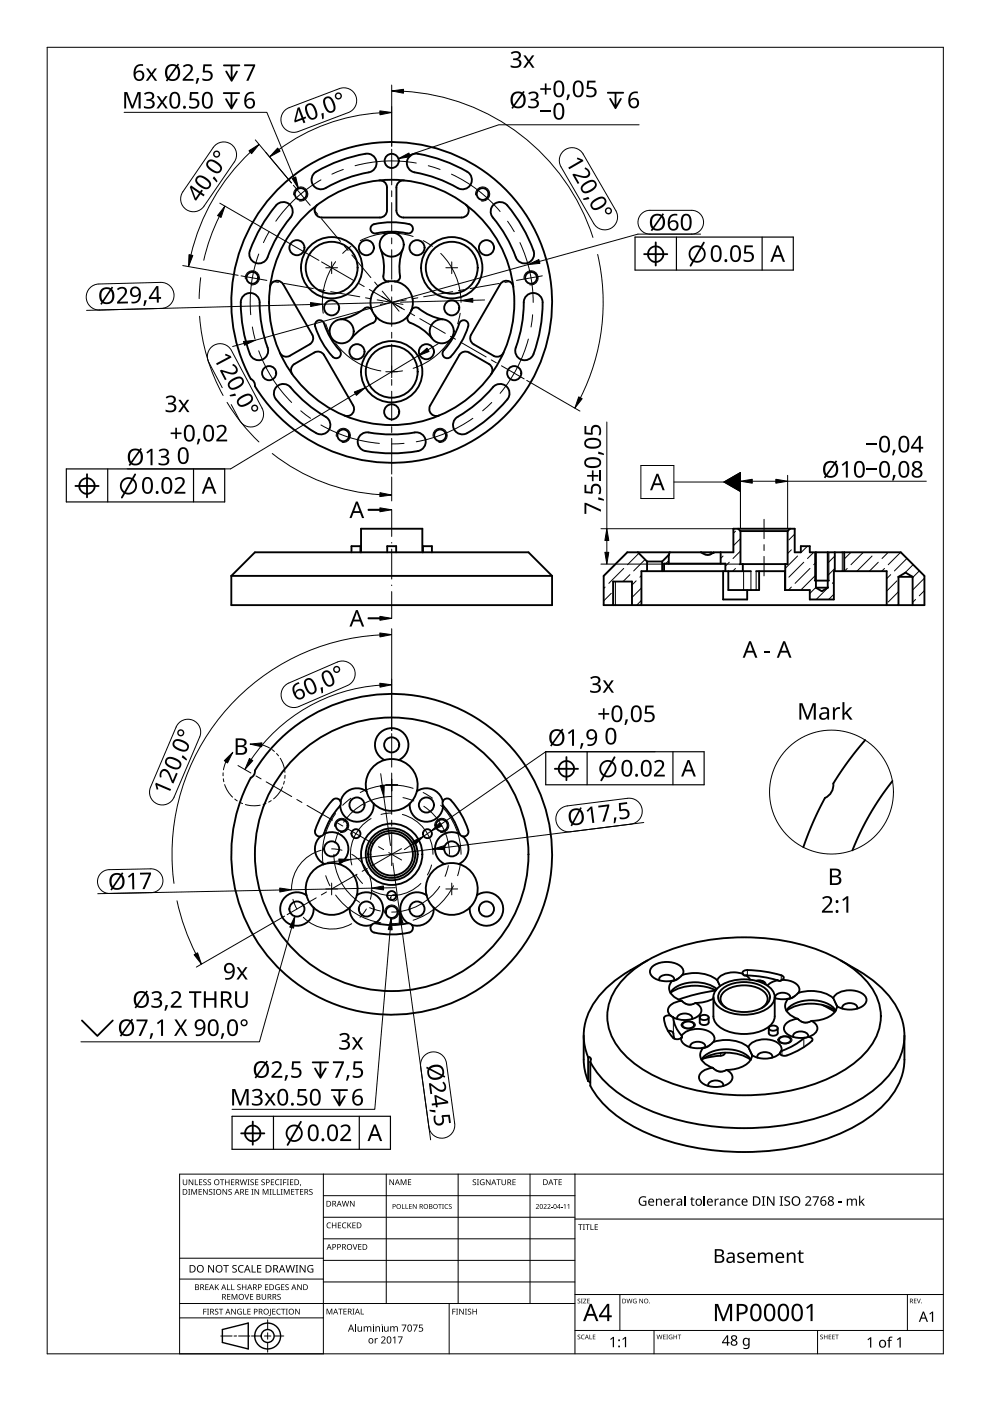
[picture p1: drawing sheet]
<svg xmlns="http://www.w3.org/2000/svg" width="210mm" height="297mm" viewBox="0 0 210 297" stroke-linecap="round" stroke-linejoin="round" font-family="sans-serif">
<g fill="none" stroke="#000" stroke-width=".4">
<path d="M59.8 39.3a34 34 0 0 1 49.6 3.3 34 34 0 0 1-6.7 49.2 34 34 0 0 1-48.6-9.9 1.5 1.5 0 0 0-.9-1.6 34 34 0 0 1 6.6-41zM66.6 36.7a28.7 28.7 0 0 1 11.4-4.1 2 2 0 0 1 1.8 1.9 2 2 0 0 1-1.6 2 30.3 30.3 0 0 0-9.6 3.6 2 2 0 0 1-2.3-1 2 2 0 0 1 .3-2.4zM80.4 38.3a1.5 1.5 0 0 1 1.6 1.4v4.9a1.5 1.5 0 0 1-1.5 1.5h-12.3a1.5 1.5 0 0 1-1.4-1 1.5 1.5 0 0 1 .5-1.7M85.7 38.3l-.1-.1a1.5 1.5 0 0 0-1.6 1.5v4.9a1.5 1.5 0 0 0 1.5 1.5h12.4a1.5 1.5 0 0 0 1.4-1 1.5 1.5 0 0 0-.5-1.7M86.7 33.3a2.38 2.38 0 0 1 2.9-.5 29.9 29.9 0 0 1 9.9 3.9 2 2 0 0 1 .1 2.7 2 2 0 0 1-2.6 .5 30.3 30.3 0 0 0-9.6-3.5 2 2 0 0 1-.7-3.1zM58.5 43.5a2 2 0 0 1 2.9-.2 2 2 0 0 1 .2 2.8 30.3 30.3 0 0 0-5.1 8.9 2 2 0 0 1-2.6 .6 2 2 0 0 1-.9-2.4 32 32 0 0 1 5.5-9.7zM79 47.7a14.8 14.8 0 0 1 8.1 0 1 1 0 0 1 .4 1.2 1 1 0 0 1-1.2 .6 16.6 16.6 0 0 0-6.9 0 1 1 0 0 1-.8-.8 1 1 0 0 1 .4-1zM80.7 53a12.3 12.3 0 0 1 .6 5.9 1 1 0 0 0 1.1 .8M82.4 59.7h1.3M82.4 59.7a4.5 4.5 0 0 0-3.5 6.1M83.7 59.7a4.5 4.5 0 0 1 3.5 6.1M85.4 53a12 12 0 0 0-.6 5.8 1 1 0 0 1-1.1 .9"/>
<path d="M104.7 43.3a2 2 0 0 1 2.9 .2 30 30 0 0 1 5.6 10.2 2 2 0 0 1-1.5 2.1 2 2 0 0 1-2.3-1.3 30.3 30.3 0 0 0-5.2-8.8 2 2 0 0 1 .5-2.4zM51.6 62.7a2 2 0 0 1 2.2-.4 2 2 0 0 1 1.2 1.8 30.3 30.3 0 0 0 1.9 10.1 2 2 0 0 1-1.6 2.1 2 2 0 0 1-2.3-1.2 30 30 0 0 1-1.9-11.5zM57.3 60.8a1.5 1.5 0 0 1 1.1-1.2 1.5 1.5 0 0 1 1.6 .7l6.2 10.7a1.5 1.5 0 0 1-.5 2l-4.3 2.4a1.5 1.5 0 0 1-2.1-.6M62 79.3a1.5 1.5 0 0 1 .4-2.1l4.3-2.5a1.5 1.5 0 0 1 2 .6l6.2 10.7a1.5 1.5 0 0 1-.2 1.7 1.5 1.5 0 0 1-1.7 .4M67.1 68.1a1 1 0 0 1 1.6 .5 16.6 16.6 0 0 0 3.5 6 1 1 0 0 1-.4 1.2 1 1 0 0 1-1.3-.2 15.7 15.7 0 0 1-3.7-6.8zM78.9 65.8a1 1 0 0 0-1.6-.4 11.1 11.1 0 0 1-5.1 2.3M78.9 65.8l.6 1.1M79.5 66.9l.1 .1a1 1 0 0 1-.5 1.5 11.1 11.1 0 0 0-4.6 3.2M79.5 66.9a4.5 4.5 0 0 0 7.1 0M86.6 66.9a1 1 0 0 0 .4 1.6 11.1 11.1 0 0 1 4.6 3.2M87.2 65.8l.1-.1a1 1 0 0 1 1.5-.3 11.1 11.1 0 0 0 5.1 2.3M87.2 65.8l-.6 1.1"/>
<path d="M97.6 68.2a1 1 0 0 1 1.2-.2 1 1 0 0 1 .5 1.2 15.7 15.7 0 0 1-4.1 6.7 1 1 0 0 1-1.2-.4 1 1 0 0 1 .1-1.2 16.6 16.6 0 0 0 3.5-6.1zM104.1 79.3h.1a1.5 1.5 0 0 0-.5-2.1l-4.3-2.5a1.5 1.5 0 0 0-2 .6l-6.2 10.7a1.5 1.5 0 0 0 .2 1.7 1.5 1.5 0 0 0 1.7 .4M108.8 60.8a1.5 1.5 0 0 0-1.2-1.2 1.5 1.5 0 0 0-1.5 .7l-6.2 10.7a1.5 1.5 0 0 0 .5 2l4.3 2.5a1.5 1.5 0 0 0 2.1-.7M111.6 62.7a2 2 0 0 1 2.2-.4 2 2 0 0 1 1.2 1.8 30 30 0 0 1-2.1 11.4 2 2 0 0 1-2.6 .6 2 2 0 0 1-.9-2.4 30.3 30.3 0 0 0 1.7-10.1zM58.8 81.9a2 2 0 0 1 2.8 .2 30.3 30.3 0 0 0 7.9 6.6 2 2 0 0 1 .1 2.6 2 2 0 0 1-2.6 .5 30 30 0 0 1-8.8-7.6 2 2 0 0 1 .6-2.3zM76.3 92.4a2.42 2.42 0 0 1 2.9-.6 31.2 31.2 0 0 0 9.2-.1 2 2 0 0 1 1.9 1.9 2 2 0 0 1-1.7 2 30 30 0 0 1-11.6-.1 2 2 0 0 1-.7-3.1zM96.6 88.7a32.8 32.8 0 0 0 8.3-6.9 2 2 0 0 1 2.6 .3 2 2 0 0 1 .1 2.6 30 30 0 0 1-9 7.3 2 2 0 0 1-2.3-.9 2 2 0 0 1 .3-2.4zM74.5 117.1v-1.3h1.9v1.3M76.5 117.1v-5h13v5M82.1 117.1v-1.3h1.9v1.3M89.7 117.1v-1.3h1.9v1.3M135.2 117.1l2 1.9"/>
<path d="M137.2 119v2.1M137.2 119h3.2M140.4 119v2.1M141.8 117.6v1.9M141.8 117.6l-1.4 1.4M141.8 117.6h.1M142 117.1l-.2 .5M148.6 117.1a1.82 1.82 0 0 0 2.6 0h4.3v-5h13v5h1.3v-1.3h1.9v1.3h19.3l5 5v6.2h-68v-6.2l5-5h17.8l.6 .1M152.8 117.1v2.4M156.5 112.1l.5 .5M157 112.6v7h10v-7M157 112.6h10"/>
<path d="M157.5 119.6v1.5M166.5 119.6v5.5M167.5 112.1l-.5 .5M173 117.1v7.5M175.5 117.1v7.5M177 117.1v4M179 117.1v4M49 122.1v6.2h68v-6.2M49 122.1l5-5h58l5 5M49 122.1h68M130 128.3v-5h4v5M140.8 121.1v-1.6h13v1.6"/>
<path d="M153.3 121.1v6h5.1v-2M154.4 121.1v4h6.5v-4M159.2 121.1h-23.2v7.2M160.3 121.1h6.1v4h5.3v2h5.1v-6h11.2v7.2M173 124.6l1.2 .8 1.3-.8M173 124.6h2.5M190.5 122.3v6M190.5 122.3l1.5-.9 1.5 .9M190.5 122.3h3M193.5 122.3v6M59.8 156.3a34 34 0 0 1 55.4 13.6 34 34 0 0 1-34.9 45.1 34 34 0 0 1-27.1-50.1 1.5 1.5 0 0 0 .9-1.5 34 34 0 0 1 5.7-7.1zM183.4 156.9l-3.1 3.9-2.9 4.1a3.6 3.6 0 0 0-.8 2.3 3 3 0 0 1-1.7 2l-2.5 5.2-2.1 5.2"/>
<path d="M67.9 177.3a3.5 3.5 0 0 0 .9 5.9M68.6 176.8l-.7 .5M68.6 176.8a3.6 3.6 0 0 1 4.9 1.6 3.6 3.6 0 0 1-1.7 4.8M72.1 170.8a15.9 15.9 0 0 0-3.5 6M72.2 169.9a1 1 0 0 0-1.7-.3 15.7 15.7 0 0 0-3.7 6.8 1 1 0 0 0 1.1 .9M72.2 169.9l-.1 .9M77.7 167.8l.6 1.4 .9 1.2M77.7 167.8a3.5 3.5 0 0 0-5.5 2.1M79.2 170.4a3.6 3.6 0 0 1-3.3 3.8 3.6 3.6 0 0 1-3.8-3.4M81.5 161.1l1.5-.2 1.6 .2M81.5 161.1a5.5 5.5 0 0 0-3.8 6.7M81.5 161.1a3.6 3.6 0 0 1-1.2-5.4 3.6 3.6 0 0 1 5.5 0 3.6 3.6 0 0 1-1.2 5.4"/>
<path d="M84.6 161.1a5.5 5.5 0 0 1 3.8 6.7M86.9 170.4a5.5 5.5 0 0 1-7.7 0M86.9 170.4a3.6 3.6 0 0 0 3.3 3.8 3.6 3.6 0 0 0 3.8-3.4M88.4 167.8l-.6 1.4-.9 1.2M88.4 167.8a3.5 3.5 0 0 1 5.5 2.1M93.9 169.9l.1 .9M93.9 169.9l.1-.2a1 1 0 0 1 1.6-.1 14.8 14.8 0 0 1 3.7 6.9 1 1 0 0 1-1.1 .8M94 170.8a15.9 15.9 0 0 1 3.4 6M97.4 176.8l.8 .5M97.4 176.8a3.6 3.6 0 0 0-4.8 1.6 3.6 3.6 0 0 0 1.7 4.8M98.2 177.3a3.5 3.5 0 0 1-.9 5.9M189.2 165.6l-2.5 3.5-2.3 3.6-1.9 3.7-1.8 3.9"/>
<path d="M65 189.8l.6 1.4 .9 1.2M65 189.8a3.6 3.6 0 0 0-5.3 1.6 3.6 3.6 0 0 0 2.7 4.8 3.6 3.6 0 0 0 4.1-3.8M66.5 192.4a5.5 5.5 0 0 0 7.6 0M68.8 183.2a5.5 5.5 0 0 0-3.8 6.6M71.8 183.2a5.5 5.5 0 0 1 3.9 6.6M71.8 183.2l-1.5-.2-1.5 .2M74.1 192.4a3.5 3.5 0 0 0 4.7 3.7M75.7 189.8l-.6 1.4-1 1.2M75.7 189.8a3.6 3.6 0 0 1 4.9 1 3.6 3.6 0 0 1-1 4.9M78.8 196.1a1 1 0 0 0 .5 1.6 15.6 15.6 0 0 0 7.8-.1 1 1 0 0 0 .2-1.5M79.6 195.7l-.8 .4M86.5 195.7l.8 .4"/>
<path d="M86.5 195.7a15.9 15.9 0 0 1-6.9 0M90.4 189.8a3.6 3.6 0 0 0-4.9 1 3.6 3.6 0 0 0 1 4.9M90.4 189.8l.6 1.4 1 1.2M92 192.4a5.5 5.5 0 0 0 7.6 0M92 192.4a3.5 3.5 0 0 1-4.7 3.7M94.3 183.2a5.5 5.5 0 0 0-3.9 6.6M97.3 183.2l-1.5-.2-1.5 .2M97.3 183.2a5.5 5.5 0 0 1 3.8 6.6M101.1 189.8a3.6 3.6 0 0 1 5.3 1.6 3.6 3.6 0 0 1-2.7 4.8 3.6 3.6 0 0 1-4.1-3.8M101.1 189.8l-.6 1.4-.9 1.2M123.8 219.6v6.3l.4 2 .5 1.3M133.1 206.7a33.1 33.1 0 0 1 17.7-7.5 45.7 45.7 0 0 1 25.8 3.6 18.7 18.7 0 0 1 9.3 8.7 10.6 10.6 0 0 1-2.4 11.7 30 30 0 0 1-16.6 8.2 46.5 46.5 0 0 1-28-3.2 18.7 18.7 0 0 1-9.3-8.7 10.6 10.6 0 0 1 2.4-11.7z"/>
<path d="M137.3 203.6a38.6 38.6 0 0 0-8.7 5.8 13.7 13.7 0 0 0-4.8 11.5l.4 1.9 .5 1.3M139.8 207.9a.9 .9 0 0 1 1-1.2 1.66 1.66 0 0 1 2.2 .9l-.2 .3M141.6 218.6a.97 .97 0 0 1 1.2 1.1l.2 .5M142.2 215.3a.99 .99 0 0 0-1.4 .6 6.7 6.7 0 0 0 2.1 4.3l.7 .1 .8-.2M142.2 215.3l.5 .4M142.6 207.9a2.21 2.21 0 0 0 .7 3.7l1.2 .6M142.7 215.7a6.4 6.4 0 0 0 1.8 3.9M142.8 207.9h-.2M142.8 207.9h.1M144.5 212.2a2.21 2.21 0 0 0 3 .4M144.5 212.2a2.92 2.92 0 0 0-2.9 2l.2 .6 .4 .5M144.5 219.6v.5"/>
<path d="M144.5 219.6a4.8 4.8 0 0 1 6.2-.7 1.38 1.38 0 0 1 .6 2M144.7 206.7l-1.1 .9-.8 .3M144.7 206.7l.1-.2a1.63 1.63 0 0 0-1.2-2.1 5.1 5.1 0 0 0-5.4 .7 1.57 1.57 0 0 0 .9 2.5l1.4 .4 2.1-.1M144.7 206.7a8.2 8.2 0 0 1 7.4 1.1M144.8 217a1.56 1.56 0 0 1 2.4 .3 1.44 1.44 0 0 1-2.5 0zM146.7 216.1a.9 .9 0 0 0-1-1.2 1.54 1.54 0 0 0-2.1 1v.2M147.5 212.6a1.62 1.62 0 0 1 1.2 1.7 1.62 1.62 0 0 1-1.3 1.5 5.6 5.6 0 0 1-4.7-.1M148.4 215.7v1.1a1.1 1.1 0 0 0 1.9 0v-1.1M148.4 215.5a1.18 1.18 0 0 1 1.9 .2 1.1 1.1 0 0 1-1.9 0zM151.3 211.7l-2.1 .8-1.7 .1M151.3 211.4v4.1a3.7 3.7 0 0 0 2.6 3 9.9 9.9 0 0 0 9.1-.8 2.88 2.88 0 0 0 1.3-2.2v-4.1M151.7 210a38.4 38.4 0 0 0-7.8 1.9"/>
<path d="M151.7 210a10 10 0 0 0-9.5 .5M152 209.7a7.9 7.9 0 0 0-9.5 .3l-.4 .5M152 209.7a9.3 9.3 0 0 1 9.6-1.3 3.4 3.4 0 0 1 2.6 3.6 5.9 5.9 0 0 1-5.4 3.1 8.5 8.5 0 0 1-6.8-2 2.41 2.41 0 0 1 0-3.4zM152.1 207.8l.6 1.3M153 209.8a8 8 0 0 1 9.5 0 2.19 2.19 0 0 1-.5 3.6 8.2 8.2 0 0 1-9-.4 2.09 2.09 0 0 1 0-3.2zM154.1 213.7a2.13 2.13 0 0 1-1.3-2 2.13 2.13 0 0 1 1.4-1.9 7.6 7.6 0 0 1 7.7 .4 2.05 2.05 0 0 1-.4 3.5M157.5 206.5a.72 .72 0 0 1 1-.8 25 25 0 0 1 7.4 1.2l.2 .2a.47 .47 0 0 1-.3 .7M157.5 206.5a5.2 5.2 0 0 0-5.2 .9l-.2 .4M157.5 206.5l.3 .3h.4M158.2 206.8h.1a25 25 0 0 1 6.6 1M158.2 206.8l.8 .9M160.5 208l.4-.1a1.1 1.1 0 0 1 1.3 .7"/>
<path d="M163 218v1a1.1 1.1 0 0 0 1.9 0v-1M163.1 217.8a1.18 1.18 0 0 1 1.8 .2 1.1 1.1 0 0 1-1.9 0zM164.3 211.6a6 6 0 0 0 2.8 .1M164.4 211.7a.9 .9 0 0 1 1-1.2 1.66 1.66 0 0 1 2.1 .9l-.1 .3M164.9 207.8l-1.1 .4-1.1 .8M165.8 207.8a4.1 4.1 0 0 1 3.6 1.5l.1 .5-.2 .7M165.8 207.8l-.4 .2-.5-.2M167.1 211.7a2.21 2.21 0 0 0 .8 3.7l1.2 .6M167.4 211.7h-.3M168.2 219.9a.9 .9 0 0 1 1.1-1.2 1.66 1.66 0 0 1 2.1 .9l-.1 .3M169.1 216a2.21 2.21 0 0 0 3 .5M169.1 216a2.92 2.92 0 0 0-2.9 2 2.71 2.71 0 0 0 2.7 2h1.7"/>
<path d="M169.3 210.5l-1.1 .9-.8 .3M169.3 210.5a8.2 8.2 0 0 1 7.4 1.1M171.3 219.9l-.7 .1M171.4 219.8a.72 .72 0 0 1 .8 .8 13.9 13.9 0 0 1-5.9 3.3 .94 .94 0 0 1-1-.6M171.4 219.8l-.1 .1M172.1 216.5a1.62 1.62 0 0 1 1.2 1.6 1.62 1.62 0 0 1-1.4 1.5l-.5 .2M174.3 213l2.7 1.5M176.7 211.6a4 4 0 0 1 4.3-1.6 2.71 2.71 0 0 1 2.7 2 2.71 2.71 0 0 1-2.7 2h-1.8l-1.7-.7M176.7 211.6l.8 1.7M177.2 214.3a9.8 9.8 0 0 0-10.4 0M177.2 214.3a6.4 6.4 0 0 0-6.1-2.2 5.8 5.8 0 0 0-4.4 2.2M177.5 213.3a3.4 3.4 0 0 1-2.7 2.7l-2.7 .5"/>
<path d="M177.5 213.3h.1M178.3 203.6a38.6 38.6 0 0 1 8.6 5.8 13.4 13.4 0 0 1 4.5 13.2 18.5 18.5 0 0 1-8.7 10.3 49.9 49.9 0 0 1-29.6 6.1 42.9 42.9 0 0 1-22.8-7.9 19 19 0 0 1-5.1-6M181.7 213.9a.9 .9 0 0 0-1-1.2 1.54 1.54 0 0 0-2.1 1v.2M191.8 219.6v5a14.7 14.7 0 0 1-6 11.1 40.3 40.3 0 0 1-20.2 8 52.9 52.9 0 0 1-30.8-4.6 22.1 22.1 0 0 1-9.6-8.9v-5.1M124.7 224.1a.58 .58 0 0 1 .6 .4 .58 .58 0 0 1-.1 .6M124.7 229.2l.5 .4M124.7 224.1v5.1M144.4 220.1a2.16 2.16 0 0 0 2 1.9l1.5 .3 1.2-.2M144.5 220.1h-.1M144.5 220.1h.1M146.4 222.1a.9 .9 0 0 1 1-1.2 1.66 1.66 0 0 1 2.1 .9l-.1 .3M148.7 224.7a6.4 6.4 0 0 1 6.1-2.2 5.8 5.8 0 0 1 4.4 2.2"/>
<path d="M148.7 224.7a9.8 9.8 0 0 1 10.5 0M149.1 222.1a2.21 2.21 0 0 0 .8 3.7l1.2 .6M149.4 222.1h-.3M151.1 226.4a2.21 2.21 0 0 0 2.9 .4M151.1 226.4a2.92 2.92 0 0 0-2.9 2 2.71 2.71 0 0 0 2.7 2 4.3 4.3 0 0 0 4.3-1.5 1.67 1.67 0 0 0-1.2-2.1M151.3 220.9l-1.1 .9-.8 .3M151.3 220.9a8.2 8.2 0 0 1 7.4 1.1M153.3 230.3a.9 .9 0 0 0-1-1.2 1.54 1.54 0 0 0-2.1 1v.2M153.7 223.2v.1a.83 .83 0 0 1-.9 .5l-3.7 .6M158.7 222a4 4 0 0 1 4.3-1.6 2.61 2.61 0 0 1 2.7 2.2l-.1 .3M158.7 222l.8 1.7M159.5 223.7a3.4 3.4 0 0 1-2.7 2.7l-2.8 .4"/>
<path d="M159.5 223.7h.1M160.6 224.3a.9 .9 0 0 1 1.1-1.2 1.54 1.54 0 0 1 2 1v.2M165.3 220.2a1.56 1.56 0 0 1 2.4 .3 1.44 1.44 0 0 1-2.5 0zM165.3 223.3h.1M165.3 223.3a5.2 5.2 0 0 1-5.8 .4M165.6 222.9l-.3 .4M170.6 220a14.7 14.7 0 0 1-5 2.9"/>
<circle cx="83" cy="34.1" r="1.5"/>
<circle cx="53.5" cy="58.9" r="1.25"/>
<circle cx="63" cy="52.5" r="1.6"/>
<circle cx="63.8" cy="41.1" r="1.25"/>
<circle cx="70.3" cy="56.8" r="5.5"/>
<circle cx="70.3" cy="56.8" r="6.5"/>
<circle cx="77.7" cy="52.5" r="1.6"/>
<circle cx="83" cy="51.9" r="2.55"/>
<circle cx="88.4" cy="52.5" r="1.6"/>
<circle cx="95.8" cy="56.8" r="5.5"/>
<circle cx="95.8" cy="56.8" r="6.5"/>
<circle cx="102.3" cy="41.1" r="1.25"/>
<circle cx="103.1" cy="52.5" r="1.6"/>
<circle cx="112.6" cy="58.9" r="1.25"/>
<circle cx="57.1" cy="79.1" r="1.5"/>
<circle cx="70.3" cy="65.3" r="1.6"/>
<circle cx="72.4" cy="70.2" r="2.55"/>
<circle cx="75.7" cy="74.6" r="1.6"/>
<circle cx="83" cy="78.8" r="5.5"/>
<circle cx="83" cy="78.8" r="6.5"/>
<circle cx="83.1" cy="64.1" r="26"/>
<circle cx="90.4" cy="74.6" r="1.6"/>
<circle cx="93.7" cy="70.2" r="2.55"/>
<circle cx="95.8" cy="65.3" r="1.6"/>
<circle cx="109" cy="79.1" r="1.5"/>
<circle cx="72.8" cy="92.3" r="1.25"/>
<circle cx="83" cy="87.3" r="1.6"/>
<circle cx="93.3" cy="92.3" r="1.25"/>
<circle cx="83" cy="157.9" r="1.6"/>
<circle cx="70.3" cy="180" r="1.6"/>
<circle cx="72.4" cy="175" r="1.25"/>
<circle cx="75.5" cy="176.8" r=".95"/>
<circle cx="75.7" cy="170.7" r="1.6"/>
<circle cx="90.4" cy="170.7" r="1.6"/>
<circle cx="90.6" cy="176.8" r=".95"/>
<circle cx="93.7" cy="175" r="1.25"/>
<circle cx="95.8" cy="180" r="1.6"/>
<circle cx="63" cy="192.7" r="1.6"/>
<circle cx="77.7" cy="192.7" r="1.6"/>
<circle cx="83" cy="181.1" r="29"/>
<circle cx="83" cy="181.1" r="6.5"/>
<circle cx="83" cy="181.1" r="5.5"/>
<circle cx="83" cy="193.4" r="1.25"/>
<circle cx="83" cy="189.9" r=".95"/>
<circle cx="83" cy="181.1" r="4.5"/>
<circle cx="83" cy="181.1" r="5"/>
<circle cx="88.4" cy="192.7" r="1.6"/>
<circle cx="103.1" cy="192.7" r="1.6"/>
</g>
<path d="M52 59.1a1.5 1.5 0 0 1 1.5-1.7 1.5 1.5 0 0 1 1.5 1.6 1.5 1.5 0 0 1-1.8 1.4M62.3 41.3a1.5 1.5 0 0 1 1.4-1.7 1.5 1.5 0 0 1 1.6 1.6 1.5 1.5 0 0 1-1.8 1.4M100.8 41.3a1.5 1.5 0 0 1 1.5-1.7 1.5 1.5 0 0 1 1.5 1.6 1.5 1.5 0 0 1-1.7 1.4M111.1 59.1a1.5 1.5 0 0 1 1.4-1.7 1.5 1.5 0 0 1 1.6 1.6 1.5 1.5 0 0 1-1.8 1.4M71.3 92.5a1.5 1.5 0 0 1 1.4-1.7 1.5 1.5 0 0 1 1.6 1.6 1.5 1.5 0 0 1-1.8 1.4M91.8 92.5a1.5 1.5 0 0 1 1.5-1.7 1.5 1.5 0 0 1 1.5 1.6 1.5 1.5 0 0 1-1.8 1.4M71 175.2a1.5 1.5 0 0 1 1.4-1.7 1.5 1.5 0 0 1 1.5 1.6 1.5 1.5 0 0 1-1.7 1.4M92.2 175.2a1.5 1.5 0 0 1 1.4-1.7 1.5 1.5 0 0 1 1.6 1.6 1.5 1.5 0 0 1-1.8 1.4M81.6 193.6a1.5 1.5 0 0 1 1.4-1.7 1.5 1.5 0 0 1 1.5 1.6 1.5 1.5 0 0 1-1.7 1.4" fill="none" stroke="#000" stroke-width=".21"/>
<g fill="none" stroke="#000" stroke-width=".21">
<path d="M178.6 117.1v4M130.5 123.3v5M157.7 121.1v4M159.2 121.1v4M160.3 121.1v4M166.4 121.1v4M142.8 215.8v3.3M144.5 219.5v.6M158.5 205.7v1.1M165.6 206.8v1M152.8 223.2v.6M165.8 222.8v1"/>
<path d="M170.4 220.1v1.9"/>
</g>
<path d="M144.7 216.8a1.82 1.82 0 0 1 2.7 .5 1.73 1.73 0 0 1-3 0zM160.2 207.9a1.52 1.52 0 0 1 2.2 .9M165.2 220a1.82 1.82 0 0 1 2.7 .5 1.73 1.73 0 0 1-3 0z" fill="none" stroke="#000" stroke-width=".21"/>
<g fill="none" stroke="#000" stroke-width=".21">
<path d="M130.9 119.2l-2.9 2.9M133 117.1l-1.3 1.3M135.5 117.3l-2.5 2.4M136.8 118.6l-2.4 2.4M141.8 118.9l-.6 .6M153.3 117.9l-.5 .5M154.6 119.2l-.8 .8M155.9 112.6l-.4 .5M157 114.2l-1.5 1.5M157 116.8l-1.6 1.6M157 119.5l-.3 .2M167.8 116.6l-.8 .8"/>
<path d="M168.5 113.2l-1.2 1.3M169.1 117.9l-2.6 2.6M170.4 119.2l-3.1 3.2M171.2 115.8l-1.3 1.3M172.5 117.1l-1.3 1.3M173 119.3l-.5 .4M177 117.9l-1.5 1.5M180.4 117.1l-1.3 1.3M183.1 117.1l-2.7 2.6M184.9 117.9l-3.2 3.1M186.2 119.2l-1.9 1.9M188.3 117.1l-1.3 1.3"/>
<path d="M191 117.1l-2.7 2.6M192.3 118.4l-2.7 2.6M193.6 119.7l-1.8 1.8M128.3 124.5l-.3 .3M129.6 125.8l-1.6 1.6M130 128l-.3 .3M132.2 120.5l-3.1 3.2M133.6 121.8l-1.5 1.5M134.9 123.2l-.9 .8M136 124.7l-2 2M136 122l-.3 .4M136 127.3l-1 1"/>
<path d="M137.2 120.8l-.3 .3M155.9 120.5l-.5 .6M167.8 124.5l-.6 .6M171.7 120.5l-3.1 3.2M173 124.5l-1.3 1.3M173 121.9l-3.1 3.1M175.7 124.5l-2.6 2.6M176.8 123.4l-.3 .3M176.8 126l-1.1 1.1M177 120.5l-1.5 1.5M179.6 120.5l-.5 .6M187.5 120.5l-.5 .6"/>
<path d="M188.8 121.8l-.8 .9M190.2 123.2l-2.2 2.1M190.5 125.5l-2.2 2.1M190.5 128.1l-.2 .2M194.1 127.1l-.6 .6M194.9 121l-1.4 1.5M196 122.6l-2.4 2.4M196 125.2l-1.1 1.1"/>
</g>
<path d="M172.7 123.1h3" fill="none" stroke="#000" stroke-width=".4"/>
<path d="M172.7 117.1v6M175.7 117.1v6" fill="none" stroke="#000" stroke-width=".21"/>
<circle cx="176.3" cy="167.9" r="13.1" fill="none" stroke="#000" stroke-width=".21"/>
<path d="M10 10h190v277h-190z" fill="none" stroke="#000" stroke-width=".21"/>
<g fill="none" stroke="#000" stroke-width=".21">
<path d="M68.6 248.9v38.1h-30.5v-38.1h161.9M68.6 253.5h53.3M68.6 258.1h53.3M81.9 248.9v27.5M97.1 248.9v27.5M112.4 248.9v27.5M121.9 248.9v38.1M121.9 258.5h78.1M38.1 279.4h30.5M38.1 276.4h83.8M38.1 271.2h30.5M38.1 266.8h30.5"/>
<path d="M56.7 279.8v2.1M68.6 262.7h53.3M68.6 267.2h53.3M68.6 271.8h53.3M95.2 276.4v10.6M121.9 274.5h78.1M131.4 274.5v7.6M192.4 274.5v7.6M46.8 283.3h2.4M49.6 283.3h.6M50.6 283.3h2.4M53.3 283.3h2.1"/>
<path d="M56.1 283.3h1.3M56.7 282.6v1.3M56.7 284.6v2.1M58.1 283.3h2.1M121.9 282.1h78.1M138.7 282.1v4.9M173.3 282.1v4.9"/>
</g>
<g fill="#000">
<path d="M38.8 250.1h.1v.7a.32 .32 0 0 0 .3 .4 .32 .32 0 0 0 .3-.4v-.7h.2v.7a.47 .47 0 0 1-.5 .5 .47 .47 0 0 1-.4-.5zM39.9 252.1h.4l-.1 .1v1l.1 .1h-.4l.1-.1v-1zM40 250.1h.2l.6 1v-1h.2v1.2h-.2l-.7-1 .1 1h-.2zM40.6 252.1h.2l.4 1 .4-1h.2v1.2h-.2v-1l-.4 1h-.1l-.4-1.1v1.1h-.1zM41.3 250.1h.2v1h.5v.2h-.7zM42.1 252.1h.7v.1h-.5v.4h.5v.1h-.5v.5h.5v.1h-.7zM42.2 250.1h.7v.1h-.5v.4h.4v.1h-.4v.4h.5v.2h-.7zM43.1 250.2l.5-.2 .2 .1v.1a.25 .25 0 0 0-.4-.1 .25 .25 0 0 0 0 .4 .4 .4 0 0 1 .4 .3 .4 .4 0 0 1-.2 .5 .4 .4 0 0 1-.5-.2 .27 .27 0 0 0 .5 .1 .27 .27 0 0 0-.1-.5l-.4-.2zM43.1 252.1h.1l.7 1v-1h.1v1.2h-.2l-.6-1v1h-.1zM44.1 250.2l.4-.2 .2 .1v.1a.25 .25 0 0 0-.4-.1 .25 .25 0 0 0 0 .4 .4 .4 0 0 1 .5 .3 .4 .4 0 0 1-.3 .5 .4 .4 0 0 1-.5-.2h.1a.27 .27 0 0 0 .4 .1 .27 .27 0 0 0-.1-.5l-.3-.2zM44.3 252.2l.5-.1 .2 .1v.1a.25 .25 0 0 0-.4-.1 .25 .25 0 0 0 0 .4 .4 .4 0 0 1 .4 .3 .4 .4 0 0 1-.2 .5 .4 .4 0 0 1-.5-.3l.1 .1a.27 .27 0 0 0 .4 0 .27 .27 0 0 0-.1-.4l-.4-.2zM45.2 252.1h.4l-.1 .1v1l.1 .1h-.4l.1-.1v-1z"/>
<path d="M46.6 250.1h.9v.1h-.3v1.1h-.2v-1.1h-.4zM47.2 252.1h.2l.6 1v-1h.2v1.2h-.2l-.7-1v1h-.1zM47.7 250.1h.2v.5h.6v-.5h.2v1.2h-.2v-.6h-.6v.6h-.2zM48.5 252.2l.4-.1 .2 .1v.1a.25 .25 0 0 0-.4-.1 .25 .25 0 0 0 0 .4 .4 .4 0 0 1 .5 .3 .4 .4 0 0 1-.3 .5 .4 .4 0 0 1-.5-.3l.1 .1a.27 .27 0 0 0 .4 0 .27 .27 0 0 0-.1-.4l-.3-.2zM49 250.1h.7v.1h-.6v.4h.5v.1h-.5v.4h.6v.2h-.7zM50.8 250.1h.2l.3 1 .2-1h.2l.3 1 .2-1h.2l-.3 1.2h-.2l-.3-1.1-.3 1.1h-.1zM52 252.1h.7v.1h-.5v.4h.4v.1h-.4v.5h.5v.1h-.7zM52.5 250.1h.4l-.1 .1v.9l.1 .2h-.4l.1-.2v-.9zM53.3 252.1h.4l-.1 .1v1l.1 .1h-.4l.1-.1v-1zM53.1 250.2l.5-.2 .2 .1v.1a.25 .25 0 0 0-.4-.1 .25 .25 0 0 0 0 .4 .4 .4 0 0 1 .4 .3 .4 .4 0 0 1-.2 .5 .4 .4 0 0 1-.5-.2h.1a.27 .27 0 0 0 .4 .1 .27 .27 0 0 0-.1-.5l-.4-.2zM54.1 250.1h.7v.1h-.6v.4h.5v.1h-.5v.4h.6v.2h-.7zM54 252.1h.1l.7 1v-1h.1v1.2h-.2l-.6-1v1h-.1z"/>
<path d="M55.5 250.2l.4-.2 .2 .1v.1a.25 .25 0 0 0-.4-.1 .25 .25 0 0 0 0 .4 .4 .4 0 0 1 .4 .3 .4 .4 0 0 1-.2 .5 .4 .4 0 0 1-.5-.2h.1a.27 .27 0 0 0 .4 .1 .27 .27 0 0 0-.1-.5l-.4-.2zM55.7 252.1h.2l.4 1 .4-1h.2v1.2h-.1v-1l-.4 1h-.2l-.4-1.1v1.1h-.1zM57.1 252.1h.5l-.2 .1v1l.2 .1h-.5l.2-.1v-1zM57.8 252.1h.2v1.1h.5v.1h-.7zM57.4 250.1h.7v.1h-.5v.4h.5v.1h-.5v.4h.5v.2h-.7zM58.7 252.1h.2v1.1h.5v.1h-.7zM58.5 250.2l.4-.2 .3 .1v.1a.49 .49 0 0 0-.7 .5 .49 .49 0 0 0 .7 .4 .57 .57 0 0 1-.8 0 .57 .57 0 0 1 0-.8zM59.4 250.1h.4l-.1 .1v.9l.1 .2h-.4l.1-.2v-.9zM59.5 252.1h.4l-.1 .1v1l.1 .1h-.4l.1-.1v-1zM60 250.1h.7v.1h-.5v.4h.5v.2h-.5v.5h-.2zM60.2 252.1h.2l.4 1 .4-1h.2v1.2h-.2l.1-1-.5 1h-.1l-.4-1.1v1.1h-.1zM60.8 250.1h.5l-.2 .1v.9l.2 .2h-.5l.2-.2v-.9z"/>
<path d="M61.5 250.1h.7v.1h-.6v.4h.5v.1h-.5v.4h.6v.2h-.7zM61.7 252.1h.7v.1h-.5v.4h.5v.1h-.5v.5h.5v.1h-.7zM62.5 252.1h.9v.1h-.3v1.1h-.2v-1.1h-.4zM63.7 251.1h.1l-.2 .4zM63.6 252.1h.7v.1h-.5v.4h.5v.1h-.5v.5h.5v.1h-.7zM65.6 252.2l.4-.1 .3 .1-.1 .1a.25 .25 0 0 0-.4-.1 .25 .25 0 0 0 0 .4 .4 .4 0 0 1 .5 .3 .4 .4 0 0 1-.3 .5 .4 .4 0 0 1-.5-.3l.1 .1a.27 .27 0 0 0 .5 0 .27 .27 0 0 0-.1-.4l-.4-.2zM69.4 259.3l.4-.1 .4 .1-.1 .1a.49 .49 0 0 0-.7 .4 .49 .49 0 0 0 .7 .4 .57 .57 0 0 1-.8 0 .57 .57 0 0 1 0-.8zM72.7 259.3l.4-.1 .3 .1v.1a.49 .49 0 0 0-.7 .4 .49 .49 0 0 0 .7 .4 .57 .57 0 0 1-.8 0 .57 .57 0 0 1 0-.8zM72.5 254.6h.1l.3 1 .3-1h.1l.3 1 .3-1h.1l-.3 1.2h-.2l-.3-1-.2 1h-.2zM74.2 254.6h.2l.6 1v-1h.2v1.2h-.2l-.7-1v1h-.1zM82.6 250h.2l.6 1v-1h.1v1.3h-.1l-.7-1.1v1.1h-.1zM85.2 255.3h.2v.9h.4v.1h-.6z"/>
<path d="M85 250h.2l.4 1 .3-1h.3v1.3h-.2v-1.1l-.4 1.1h-.1l-.4-1.1v1.1h-.1zM86 255.3h.1v.9h.5v.1h-.6zM86.5 250h.7v.2h-.5v.4h.4v.1h-.4v.4h.5v.2h-.7zM86.7 255.3h.6v.1h-.4v.3h.4v.1h-.4v.4h.4v.1h-.6zM87.5 255.3h.2l.5 .8v-.8h.1v1h-.1l-.6-.8v.8h-.1zM92.9 255.3h.8v.1h-.3v.9h-.2v-.9h-.3zM93.7 255.3h.4l-.1 .1v.8l.1 .1h-.4l.2-.1zM94.4 255.4l.4-.1h.2v.1a.41 .41 0 0 0-.6 .4 .41 .41 0 0 0 .6 .4 .48 .48 0 0 1-.7-.1 .48 .48 0 0 1 .1-.7zM95.2 255.4l.4-.1h.2l-.1 .1a.25 .25 0 0 0-.3 0 .25 .25 0 0 0-.1 .3 .25 .25 0 0 0 .3 .1 .32 .32 0 0 1 0 .5 .32 .32 0 0 1-.5-.2 .25 .25 0 0 0 .4 .2 .25 .25 0 0 0 .1-.4l-.4-.2zM100.3 250.2l.4-.2 .2 .1v.1a.25 .25 0 0 0-.4-.1 .25 .25 0 0 0 0 .4 .4 .4 0 0 1 .5 .3 .4 .4 0 0 1-.3 .5 .4 .4 0 0 1-.5-.2h.1a.27 .27 0 0 0 .4 .1 .27 .27 0 0 0-.1-.5l-.3-.2zM101.1 250.1h.5l-.2 .1v.9l.2 .2h-.5l.2-.2v-.9zM101.9 250.2l.5-.2 .3 .1v.1a.5 .5 0 0 0-.8 .4 .5 .5 0 0 0 .7 .5v-.3h-.3v-.2h.4v.6a.66 .66 0 0 1-.8-.1 .66 .66 0 0 1 0-.9z"/>
<path d="M103 250.1h.2l.7 1-.1-1h.2v1.2h-.2l-.6-1v1h-.2zM105.3 250.1h.9v.1h-.4v1.1h-.2v-1.1h-.3zM106.3 250.1h.2v.7a.32 .32 0 0 0 .3 .4 .32 .32 0 0 0 .3-.4v-.7h.2v.7a.47 .47 0 0 1-.5 .5 .47 .47 0 0 1-.5-.5zM108.7 250.1h.6v.1h-.5v.4h.5v.1h-.5v.4h.5v.2h-.6zM113.6 255.4a.37 .37 0 0 1 .6 0 .37 .37 0 0 1-.2 .6l-.2 .2h.5v.1h-.7l.3-.4a.27 .27 0 0 0 .3-.3 .27 .27 0 0 0-.5-.1zM115.3 255.4a.37 .37 0 0 1 .6 0 .37 .37 0 0 1-.3 .6l-.2 .2h.5v.1h-.7l.3-.4a.27 .27 0 0 0 .3-.3 .27 .27 0 0 0-.4-.1zM116.1 255.4a.37 .37 0 0 1 .6 0 .37 .37 0 0 1-.3 .6l-.2 .2h.5v.1h-.6l.2-.4a.27 .27 0 0 0 .3-.3 .27 .27 0 0 0-.4-.1zM116.9 255.9h.3v.1h-.3zM117.3 250h1v.2h-.4v1.1h-.2v-1.1h-.4zM119 255.9h.3v.1h-.3zM118.4 250h.7v.2h-.5v.4h.5v.1h-.5v.4h.5v.2h-.7zM119.5 255.5l.4-.2v1h-.2l.1-.9z"/>
<path d="M120.3 255.5l.4-.2v1h-.1v-.9zM135.7 253.9l.9-.3 .4 .1-.1 .3a.82 .82 0 0 0-1.2 .6 .82 .82 0 0 0 1.1 .8v-.6h-.4v-.2h.7v1a1.09 1.09 0 0 1-1.5-.3 1.09 1.09 0 0 1 .1-1.4zM139.1 254.1h.2v.2a.57 .57 0 0 1 .6-.2 .57 .57 0 0 1 .4 .6v.9h-.2v-.9a.4 .4 0 0 0-.5-.4 .4 .4 0 0 0-.3 .6v.7h-.2zM142.4 254.1h.2v.3l.3-.2 .3-.1v.3h-.3l-.2 .2-.1 1h-.2zM146.7 253.8h.1v.3h.4v.2h-.4v.9l.1 .2h.3a.35 .35 0 0 1-.3 .3 .35 .35 0 0 1-.3-.4v-1l-.3-.1 .3-.1zM151.5 254.1h.2l.1 .3 .2-.2 .4-.1v.3h-.4l-.2 .2v1h-.3zM154.2 254.1h.2l.1 .2a.57 .57 0 0 1 .6-.2 .57 .57 0 0 1 .4 .6v.9h-.2v-.9a.4 .4 0 0 0-.5-.4 .4 .4 0 0 0-.3 .6v.7h-.3zM156.1 254.3l.7-.2 .2 .1-.1 .2a.54 .54 0 0 0-.8 .5 .54 .54 0 0 0 .9 .5v.2a.78 .78 0 0 1-1.1-.3 .78 .78 0 0 1 .2-1zM161.5 253.6h.7v.2h-.2v1.6l.2 .1v.1h-.7v-.1l.3-.1v-1.6h-.3zM162.6 253.6h.3l1.1 1.7v-1.7h.2v2h-.3l-1.1-1.6 .1 1.6h-.3zM165.3 253.6h.7v.2h-.2v1.6l.2 .1v.1h-.7v-.1l.2-.1v-1.6h-.2zM166.4 253.8l.4-.2 .7 .1-.1 .2h-.2a.38 .38 0 0 0-.6 .2 .38 .38 0 0 0 .4 .4 .6 .6 0 0 1 .5 .8 .6 .6 0 0 1-.8 .4l-.4-.1v-.3l.4 .1a.39 .39 0 0 0 .6-.2 .39 .39 0 0 0-.5-.5l-.4-.3z"/>
<path d="M170.7 253.9a.69 .69 0 0 1 1.1-.1 .69 .69 0 0 1-.3 1.1l-.5 .5h1v.2h-1.3v-.2l.7-.7a.47 .47 0 0 0 .2-.7 .47 .47 0 0 0-.7 0zM172.3 253.6h1.3l-.8 2h-.2l.8-1.7h-1.1zM177.8 254.8h.7v.2h-.7zM179.5 254.1h.2l.1 .2a.57 .57 0 0 1 .9 .1 .53 .53 0 0 1 .6-.3 .53 .53 0 0 1 .4 .6v.9h-.3v-.9a.37 .37 0 0 0-.4-.4 .37 .37 0 0 0-.3 .5v.8h-.2v-.9a.37 .37 0 0 0-.5-.4 .37 .37 0 0 0-.2 .6v.7h-.3zM182.2 253.5h.2v1.4l.7-.8h.2l-.6 .7 .7 .8h-.3l-.5-.7-.2 .2v.5h-.2zM43.1 277.5h.7v.1h-.5v.5h.5v.1h-.5v.5h-.2zM43.5 272.3h.7v.1h-.5v.4h.5v.1h-.5v.5h.5v.1h-.7zM43.9 277.5h.4l-.1 .1v1l.1 .1h-.4l.1-.1v-1zM44.1 268.2h.3l.8 1.3v-1.3h.2v1.6h-.3l-.8-1.3v1.3h-.2zM45.6 277.6l.4-.1h.3l-.1 .2a.25 .25 0 0 0-.4-.1 .25 .25 0 0 0 0 .4 .4 .4 0 0 1 .5 .3 .4 .4 0 0 1-.3 .4 .4 .4 0 0 1-.5-.2h.1a.27 .27 0 0 0 .5 .1 .27 .27 0 0 0-.1-.4l-.4-.2zM45.6 272.3h.1v.6l.6-.6h.1l-.5 .5 .5 .7h-.1l-.5-.6-.1 .6h-.1zM46.4 277.5h.9v.1h-.4v1.1h-.1v-1.1h-.4z"/>
<path d="M47.3 268.2h1.2v.2h-.5v1.4h-.2v-1.4h-.5zM48.1 272.3h.2v1.1h.5v.1h-.7zM48.2 274.3h.6v.2h-.5v.4h.5v.1h-.5v.4h.5v.2h-.6zM49 272.3h.2v1.1h.5v.1h-.7zM49.1 274.3h.2l.4 1 .4-1h.2v1.3h-.1v-1.1l-.4 1.1h-.2l-.4-1.1 .1 1.1h-.2zM49 277.5h.2l.7 1v-1h.1v1.2h-.2l-.6-1v1h-.2zM49.3 268.4l.3-.2 .6 .1-.2 .1a.33 .33 0 0 0-.5 .1 .33 .33 0 0 0 .4 .5 .49 .49 0 0 1 .3 .7 .49 .49 0 0 1-.8 .1l-.2-.1v-.1h.3a.35 .35 0 0 0 .5-.2 .35 .35 0 0 0-.4-.4l-.3-.2zM50.4 277.6l.5-.1h.4l-.1 .2a.5 .5 0 0 0-.8 .3 .5 .5 0 0 0 .7 .6v-.4h-.2v-.1h.4v.6a.66 .66 0 0 1-.9-.2 .66 .66 0 0 1 0-.9zM50.4 272.4l.4-.1 .2 .1v.1a.25 .25 0 0 0-.4-.1 .25 .25 0 0 0 0 .4 .4 .4 0 0 1 .4 .3 .4 .4 0 0 1-.2 .5 .4 .4 0 0 1-.5-.3l.1 .1a.27 .27 0 0 0 .4 0 .27 .27 0 0 0-.1-.4l-.4-.2zM50.7 268.4l.5-.2 .5 .1-.1 .2a.63 .63 0 0 0-.9 .5 .63 .63 0 0 0 .9 .6v.2a.83 .83 0 0 1-1-.3 .83 .83 0 0 1 .1-1.1zM51.6 277.5h.1v1.1h.5v.1h-.6zM51.8 274.3h.2l.3 1.1 .4-1.1h.1l-.4 1.3h-.2z"/>
<path d="M51.3 272.3h.2v.5h.6v-.5h.1v1.2h-.1v-.5h-.6v.5h-.2zM52.5 277.5h.6v.1h-.5v.4h.5v.1h-.5v.5h.5v.1h-.6zM53.4 268.2h.2v1.4h.6v.2h-.8zM53 274.3h.7v.2h-.5v.4h.5v.1h-.5v.4h.5v.2h-.7zM54.5 268.2h.9v.2h-.7v.5h.7v.2h-.7v.5h.7v.2h-.9zM55.5 274.3h.1v.8a.32 .32 0 0 0 .4 .3 .32 .32 0 0 0 .3-.3v-.8h.1v.8a.47 .47 0 0 1-.5 .5 .47 .47 0 0 1-.4-.5zM56.2 272.3h.7v.1h-.6v.4h.5v.1h-.5v.5h.6v.1h-.7zM57.2 277.5h.2v1.3l-.1 .2h-.3v-.1l.2-.2zM57.7 277.5h.7v.1h-.5v.4h.5v.1h-.5v.5h.5v.1h-.7zM58.5 272.5l.5-.2 .3 .1-.1 .1a.5 .5 0 0 0-.7 .4 .5 .5 0 0 0 .7 .5v-.4h-.3v-.1h.4v.6a.66 .66 0 0 1-.9-.2 .66 .66 0 0 1 .1-.8zM58.8 277.6l.4-.1h.3v.2a.49 .49 0 0 0-.7 .4 .49 .49 0 0 0 .7 .4 .57 .57 0 0 1-.8 0 .57 .57 0 0 1 0-.8zM58.9 274.5l.4-.2 .2 .1v.1a.25 .25 0 0 0-.4-.1 .25 .25 0 0 0 0 .4 .4 .4 0 0 1 .4 .3 .4 .4 0 0 1-.2 .5 .4 .4 0 0 1-.5-.2h.1a.27 .27 0 0 0 .4 .1 .27 .27 0 0 0-.1-.5l-.4-.2z"/>
<path d="M59.6 277.5h.9v.1h-.4v1.1h-.1v-1.1h-.4zM59.6 272.3h.7v.1h-.5v.4h.5v.1h-.5v.5h.5v.1h-.7zM60.6 277.5h.4l-.1 .1v1l.1 .1h-.4l.1-.1v-1zM60.5 272.4l.5-.1 .2 .1v.1a.25 .25 0 0 0-.4-.1 .25 .25 0 0 0 0 .4 .4 .4 0 0 1 .4 .3 .4 .4 0 0 1-.2 .5 .4 .4 0 0 1-.5-.3l.1 .1a.27 .27 0 0 0 .4 0 .27 .27 0 0 0-.1-.4l-.4-.2zM60.5 268.2h.2l.4 1.4 .3-1.4h.2l.4 1.4 .3-1.4h.2l-.4 1.6h-.2l-.4-1.3-.3 1.3h-.2zM62.7 268.2h.5l-.2 .2v1.2l.2 .2h-.5l.1-.2v-1.2zM62.6 277.5h.2l.6 1v-1h.2v1.2h-.2l-.7-1v1h-.1zM63 272.3h.2l.6 1v-1h.2v1.2h-.2l-.7-1 .1 1h-.2zM63.5 268.2h.3l.8 1.3v-1.3h.2v1.6h-.2l-.9-1.3v1.3h-.2zM65.3 268.4l.8-.2 .3 .1-.1 .2a.65 .65 0 0 0-1 .5 .65 .65 0 0 0 .9 .6v-.5h-.3v-.1h.5v.7a.86 .86 0 0 1-1.1-.1 .86 .86 0 0 1 0-1.2zM69.2 277.5h.3l.3 1 .4-1h.3v1.2h-.2v-1.1l-.4 1.1h-.1l-.4-1.1v1.1h-.2zM70.4 259.2h.1v.5h.7v-.5h.1v1.2h-.1v-.6h-.7v.6h-.1z"/>
<path d="M71.7 277.5h.9v.1h-.3v1.1h-.2v-1.1h-.4zM71.6 259.2h.7v.1h-.5v.4h.5v.1h-.5v.5h.5v.1h-.7zM72.8 277.5h.7v.1h-.5v.4h.5v.1h-.5v.5h.5v.1h-.7zM73.7 259.2h.1v.6l.5-.6h.2l-.5 .5 .5 .7h-.1l-.5-.6-.1 .6h-.1zM74.8 263.8h.1l.4 1 .3-1h.2l-.4 1.2h-.2zM74.7 277.5h.5l-.2 .1v1l.2 .1h-.5l.2-.1v-1zM74.7 259.2h.7v.1h-.5v.4h.5v.1h-.5v.5h.5v.1h-.7zM76.5 277.5h.1v1.1h.6v.1h-.7zM75.9 263.8h.7v.1h-.5v.4h.5v.1h-.5v.4h.5v.2h-.7zM95.9 277.5h.7v.1h-.5v.4h.5v.2h-.5v.5h-.2zM96.7 277.5h.4l-.1 .1v1l.1 .1h-.4l.1-.1v-1zM97.4 277.5h.1l.7 1v-1h.1v1.2h-.1l-.7-1v1h-.1z"/>
<path d="M98.6 277.5h.4l-.1 .1v1l.1 .1h-.4l.1-.1v-1zM99.2 277.6l.5-.1h.2v.2a.25 .25 0 0 0-.4-.1 .25 .25 0 0 0 0 .4 .4 .4 0 0 1 .4 .3 .4 .4 0 0 1-.2 .4 .4 .4 0 0 1-.5-.2 .27 .27 0 0 0 .5 .1 .27 .27 0 0 0-.1-.4l-.4-.3zM100.2 277.5h.1v.5h.6v-.5h.2v1.2h-.2v-.6h-.6v.6h-.1zM122.5 275.4l.3-.1 .2 .2a.24 .24 0 0 0-.3-.1 .24 .24 0 0 0-.1 .4 .24 .24 0 0 0 .3 0 .31 .31 0 0 1 0 .5 .31 .31 0 0 1-.5-.1 .23 .23 0 0 0 .4 .1 .23 .23 0 0 0 0-.4l-.3-.2zM122.6 259.6h.9v.1h-.4v1.1h-.1v-1.1h-.4zM123.2 275.4h.3l-.1 .1 .1 .8h-.3l.1-.1zM123.6 259.6h.4l-.1 .1v1l.1 .1h-.4l.1-.1v-1zM123.7 275.4h.6l-.5 .8h.5v.1h-.7l.5-.8h-.4zM124.1 259.6h.9v.1h-.4v1.1h-.1v-1.1h-.4zM124.5 275.4h.5l-.4 .1v.3h.4l-.4 .1v.3l.4 .1h-.5zM125.2 259.6h.2v1h.5v.2h-.7zM126.1 259.6h.7v.1h-.6v.4h.5v.1h-.5v.4h.6v.2h-.7z"/>
<path d="M132.8 275.4h.2l.2 .8 .2-.8h.1l.2 .8 .2-.8h.2l-.3 .9h-.1l-.2-.8-.3 .8h-.1zM134.3 275.5l.4-.2 .3 .1-.1 .1a.4 .4 0 0 0-.6 .3 .4 .4 0 0 0 .6 .4v-.3l-.3-.1h.4v.5a.53 .53 0 0 1-.7-.1 .53 .53 0 0 1 0-.7zM135.6 275.4h.1l.5 .8v-.8h.1v.9h-.1l-.5-.8v.8h-.1zM156.4 265.8a1.29 1.29 0 0 1 1.4-.1l-.1 .3-.5-.2a.35 .35 0 0 0-.5 .2 .35 .35 0 0 0 .3 .4l.2 .1a.66 .66 0 0 1 .7 .8 .66 .66 0 0 1-.9 .5l-.7-.1v-.4l.7 .2 .5-.2v-.3l-.7-.3a.58 .58 0 0 1-.4-.9zM160.7 265.6h.3v.3a.83 .83 0 0 1 1.4 0 .78 .78 0 0 1 .9-.3 .78 .78 0 0 1 .5 .7v1.5h-.3v-1.5a.54 .54 0 0 0-.7-.5 .54 .54 0 0 0-.3 .7v1.3h-.4v-1.5a.55 .55 0 0 0-.7-.5 .55 .55 0 0 0-.3 .8v1.2h-.4zM166.8 265.6h.3l.1 .3a.83 .83 0 0 1 .9-.3 .83 .83 0 0 1 .6 .7v1.5h-.4v-1.4a.59 .59 0 0 0-.7-.6 .59 .59 0 0 0-.4 .8v1.2h-.4zM169.5 265.1h.2v.5h.7v.2h-.7v1.3l.2 .4h.5v.2a.67 .67 0 0 1-1-.6v-1.3h-.3v-.1l.3-.2zM193.8 275.3h.5l-.4 .2v.3h.4l-.4 .1v.3l.4 .1h-.5zM194.4 275.3h.1l.3 .9 .3-.9h.1l-.3 1h-.2zM75.3 280.7h.2v1.6h-.2zM75.8 281.2h.2v.7a.3 .3 0 0 0 .4 .3 .3 .3 0 0 0 .2-.4v-.6h.2v1.1l-.2-.1a.43 .43 0 0 1-.5 .1 .43 .43 0 0 1-.3-.4zM77.1 281.2l.2 .2a.42 .42 0 0 1 .7 0 .4 .4 0 0 1 .4-.2 .4 .4 0 0 1 .3 .4v.7h-.2v-.7a.27 .27 0 0 0-.3-.3 .27 .27 0 0 0-.2 .4v.6h-.2v-.7a.28 .28 0 0 0-.3-.3 .28 .28 0 0 0-.2 .4v.6h-.2z"/>
<path d="M79.1 281.2h.2v1.1h-.2zM79.5 283.7h.1v.2l.5-.2v.2l-.4 .2-.1 .7h-.1zM79.6 281.2l.2 .2a.43 .43 0 0 1 .5-.2 .43 .43 0 0 1 .3 .4v.7h-.2v-.7a.3 .3 0 0 0-.4-.3 .3 .3 0 0 0-.2 .4v.6h-.2zM80.9 281.2h.2v1.1h-.2zM81.4 281.2h.2v.7a.3 .3 0 0 0 .4 .3 .3 .3 0 0 0 .2-.4v-.6h.2v1.1l-.2-.1a.43 .43 0 0 1-.5 .1 .43 .43 0 0 1-.3-.4zM80.8 283.5a.54 .54 0 0 1 .9 .1 .54 .54 0 0 1-.4 .8l-.3 .3h.8v.1h-1l.4-.5a.42 .42 0 0 0 .3-.4 .42 .42 0 0 0-.2-.4l-.4 .1zM83.3 283.7l.5-.3v1.4h-.2l.1-1.3-.3 .3zM82.7 281.2l.2 .2a.42 .42 0 0 1 .7 0 .4 .4 0 0 1 .5-.2 .4 .4 0 0 1 .2 .4v.7h-.1v-.7a.27 .27 0 0 0-.4-.3 .27 .27 0 0 0-.2 .4v.6h-.1v-.7a.28 .28 0 0 0-.4-.3 .28 .28 0 0 0-.2 .4v.6h-.2zM84.4 283.4h1l-.6 1.4h-.2l.6-1.3h-.8zM85.2 280.8h1l-.7 1.5h-.2l.7-1.3h-.8zM87.5 280.8h1l-.6 1.5h-.2l.7-1.3h-.9zM88.9 280.8h.7v.2h-.6v.4a.52 .52 0 0 1 .7 .6 .52 .52 0 0 1-.8 .3l-.1-.2a.39 .39 0 0 0 .6 .1 .39 .39 0 0 0 0-.6l-.6-.1z"/>
<path d="M122.5 283.1l.3-.1 .2 .1a.24 .24 0 0 0-.3 0 .24 .24 0 0 0-.1 .3 .24 .24 0 0 0 .3 .1 .31 .31 0 0 1 0 .5 .31 .31 0 0 1-.5-.2 .23 .23 0 0 0 .4 .1 .23 .23 0 0 0 0-.4l-.3-.2zM123.3 283.1l.4-.1h.2v.1a.39 .39 0 0 0-.6 .4 .39 .39 0 0 0 .6 .3 .46 .46 0 0 1-.7 0 .46 .46 0 0 1 .1-.7zM125 283h.1v.8l.4 .1h-.5zM125.7 283h.5l-.4 .1v.3h.4l-.4 .1v.3l.4 .1h-.5zM129.4 283.9l.6-.4h.2v2.1h-.3v-1.9l-.4 .4zM131.9 283.9l.6-.4h.3v2.1h-.3v-1.9l-.4 .4zM139.2 283h.1l.2 .8 .3-.8h.1l.2 .8 .2-.8h.1l-.2 .9h-.1l-.3-.8-.2 .8h-.1zM140.6 283h.5l-.4 .1v.3h.4l-.4 .1v.3l.4 .1h-.5zM141.3 283h.3l-.1 .1 .1 .8h-.3h.1zM141.9 283.1l.4-.1h.3l-.2 .1a.4 .4 0 0 0-.5 .4 .4 .4 0 0 0 .5 .3v-.3l-.2-.1h.4v.5a.53 .53 0 0 1-.7-.1 .53 .53 0 0 1 0-.7zM142.8 283h.1v.4h.5v-.4h.1v.9h-.1v-.4h-.5v.4h-.1zM143.7 283h.7l-.3 .1v.8h-.1v-.8z"/>
<path d="M151.6 276.5h.7l1.1 2.9 1.1-2.9h.7v3.6h-.4v-3.2l-1.2 3.2h-.4l-1.2-3.2v3.2h-.4zM170.9 277.2l1-.7h.4v3.6h-.5l.1-3.2-.7 .6zM173.9 283.1l.4-.1 .1 .1a.24 .24 0 0 0-.3 0 .24 .24 0 0 0-.1 .3 .24 .24 0 0 0 .4 .1 .31 .31 0 0 1-.1 .5 .31 .31 0 0 1-.4-.2 .23 .23 0 0 0 .3 .1 .23 .23 0 0 0 .1-.4l-.4-.2zM174.7 283h.1v.4h.5v-.4h.1v.9h-.1v-.4h-.5v.4h-.1zM175.7 283h.5l-.4 .1v.3h.4l-.4 .1v.3l.4 .1h-.5zM176.5 283h.5l-.4 .1v.3h.4l-.4 .1v.3l.4 .1h-.5zM177.1 283h.7l-.3 .1v.8h-.1v-.8zM183.9 284l.6-.5h.2v2.2h-.2v-1.9l-.4 .4zM188.5 283.5l.7-.1v.2h-.4l-.1 .2v.3h.4v.2h-.4v1.4h-.3v-1.4h-.3l.3-.2zM190.2 284l.6-.5h.2v2.2h-.3v-1.9l-.4 .4zM197 278.5l.6-.4h.3v2.2h-.3v-1.9l-.4 .3z"/>
<path d="M38.8 252.1h.3a.61 .61 0 0 1 .6 .6 .61 .61 0 0 1-.6 .6h-.3zM38.9 252.2v1h.2a.48 .48 0 0 0 .5-.5 .48 .48 0 0 0-.5-.5z"/>
<path d="M45.3 250.7a.61 .61 0 0 1 1.2 0 .61 .61 0 0 1-1.2 0zM45.6 250.7a.45 .45 0 0 0 .9 0 .45 .45 0 0 0-.9 0z"/>
<path d="M45.7 252.7a.61 .61 0 0 1 1.2 0 .61 .61 0 0 1-1.2 0zM46 252.7a.45 .45 0 0 0 .9 0 .45 .45 0 0 0-.9 0z"/>
<path d="M49.9 250.1h.4a.35 .35 0 0 1 .4 .2 .35 .35 0 0 1-.2 .4l.3 .6h-.2l-.3-.5h-.2v.5h-.2zM50.1 250.2v.4h.2a.23 .23 0 0 0 .3-.2 .23 .23 0 0 0-.3-.2z"/>
<path d="M50.2 252.1h.1l.5 1.2h-.2l-.1-.4h-.5l-.2 .4h-.1zM50.2 252.3l-.2 .5h.4z"/>
<path d="M50.9 252.1h.4a.35 .35 0 0 1 .4 .2 .35 .35 0 0 1-.2 .5l.3 .5h-.2l-.3-.5h-.2v.5h-.2zM51.1 252.2v.5h.2a.23 .23 0 0 0 .3-.2 .23 .23 0 0 0-.3-.3z"/>
<path d="M56.4 250.1h.3a.41 .41 0 0 1 .5 .4 .41 .41 0 0 1-.6 .3v.5h-.2zM56.6 250.2v.5a.29 .29 0 0 0 .4-.3 .29 .29 0 0 0-.4-.2z"/>
<path d="M62.4 250.1h.4a.61 .61 0 0 1 .6 .6 .61 .61 0 0 1-.6 .6h-.4zM62.6 250.2v.9h.2a.48 .48 0 0 0 .4-.4 .48 .48 0 0 0-.4-.5z"/>
<path d="M64.6 252.1h.3a.35 .35 0 0 1 .4 .2 .35 .35 0 0 1-.2 .5l.3 .5h-.2l-.2-.5h-.3v.5h-.1zM64.7 252.2v.5h.2a.23 .23 0 0 0 .3-.2 .23 .23 0 0 0-.3-.3z"/>
<path d="M69.2 254.6h.4a.61 .61 0 0 1 .6 .6 .61 .61 0 0 1-.6 .6h-.4zM69.4 254.7v1h.2a.48 .48 0 0 0 .4-.5 .48 .48 0 0 0-.4-.5z"/>
<path d="M70.5 254.6h.3a.35 .35 0 0 1 .4 .2 .35 .35 0 0 1-.2 .5l.3 .5h-.1l-.3-.5h-.3v.5h-.1zM70.6 254.7v.5h.2a.23 .23 0 0 0 .3-.2 .23 .23 0 0 0-.3-.3z"/>
<path d="M71.8 254.6h.2l.5 1.2h-.2l-.2-.4h-.4l-.2 .4h-.1zM71.9 254.8l-.2 .5h.4z"/>
<path d="M75.7 259.2h.3a.61 .61 0 0 1 .6 .6 .61 .61 0 0 1-.6 .6h-.3zM75.8 259.3v1h.2a.48 .48 0 0 0 .5-.5 .48 .48 0 0 0-.5-.5z"/>
<path d="M83.3 255.3h.2a.34 .34 0 0 1 .4 .4 .34 .34 0 0 1-.5 .2v.4h-.1zM83.4 255.4v.4a.25 .25 0 0 0 .4-.2 .25 .25 0 0 0-.4-.2z"/>
<path d="M84.2 250h.1l.5 1.3h-.2l-.1-.4h-.5l-.1 .4h-.2zM84.2 250.2l-.1 .5h.3z"/>
<path d="M84 255.8a.51 .51 0 0 1 1 0 .51 .51 0 0 1-1 0zM84.2 255.8a.4 .4 0 0 0 .8 0 .4 .4 0 0 0-.8 0z"/>
<path d="M89 255.3h.3a.29 .29 0 0 1 .3 .2 .29 .29 0 0 1-.2 .3l.3 .5h-.1l-.3-.4h-.2v.4h-.1zM89.1 255.4v.4h.2a.2 .2 0 0 0 .2-.2 .2 .2 0 0 0-.2-.2z"/>
<path d="M89.7 255.8a.55 .55 0 0 1 1.1 0 .55 .55 0 0 1-1.1 0zM90 255.8a.38 .38 0 0 0 .7 0 .38 .38 0 0 0-.7 0z"/>
<path d="M91 255.3h.3a.26 .26 0 0 1 .3 .1 .26 .26 0 0 1-.1 .4 .28 .28 0 0 1 .2 .3 .28 .28 0 0 1-.4 .2h-.3zM91.1 255.8v.4h.2a.19 .19 0 0 0 .3-.2 .19 .19 0 0 0-.3-.2zM91.1 255.4v.3h.2a.17 .17 0 0 0 .2-.2 .17 .17 0 0 0-.2-.1z"/>
<path d="M91.8 255.8a.51 .51 0 0 1 1 0 .51 .51 0 0 1-1 0zM92 255.8a.4 .4 0 0 0 .8 0 .4 .4 0 0 0-.8 0z"/>
<path d="M104.6 250h.2l.4 1.3h-.1l-.2-.4h-.4l-.2 .4h-.1zM104.7 250.2l-.2 .6h.4z"/>
<path d="M107.6 250.1h.3a.35 .35 0 0 1 .5 .2 .35 .35 0 0 1-.3 .4l.4 .6h-.2l-.3-.5h-.3v.5h-.1zM107.7 250.2v.4h.2a.23 .23 0 0 0 .3-.2 .23 .23 0 0 0-.3-.2z"/>
<path d="M114.6 255.3h.3l.2 .2v.6l-.2 .2h-.3l-.1-.2zM114.6 255.4v.1a.37 .37 0 0 0-.1 .5 .37 .37 0 0 0 .4 .2 .4 .4 0 0 0 .2-.5 .4 .4 0 0 0-.5-.3z"/>
<path d="M115.2 250h.3a.61 .61 0 0 1 .6 .7 .61 .61 0 0 1-.6 .6h-.3zM115.3 250.2v.9h.2a.48 .48 0 0 0 .5-.4 .48 .48 0 0 0-.5-.5z"/>
<path d="M116.7 250h.2l.4 1.3h-.1l-.2-.4h-.5l-.1 .4h-.2zM116.8 250.2l-.2 .5h.4z"/>
<path d="M117.5 255.3h.3l.2 .2v.5l-.2 .3h-.3l-.1-.2zM117.5 255.4v.1a.37 .37 0 0 0-.1 .5 .37 .37 0 0 0 .4 .2 .4 .4 0 0 0 .2-.5 .4 .4 0 0 0-.5-.3z"/>
<path d="M118.6 255.3h.1v.7h.2l-.2 .3h-.1v-.2h-.5zM118.6 255.4l-.4 .6h.4z"/>
<path d="M137.6 254.3a.64 .64 0 0 1 .8-.1 .64 .64 0 0 1 .3 .7h-1a.57 .57 0 0 0 .3 .6 .57 .57 0 0 0 .6-.1v.2a.81 .81 0 0 1-1-.2 .81 .81 0 0 1 0-1.1zM137.8 254.4l-.1 .3h.7l-.2-.4z"/>
<path d="M140.9 254.3a.64 .64 0 0 1 .8-.1 .64 .64 0 0 1 .3 .7h-1a.57 .57 0 0 0 .3 .6 .57 .57 0 0 0 .6-.1v.2a.81 .81 0 0 1-1-.2 .81 .81 0 0 1 0-1.1zM141.1 254.4l-.1 .3h.7l-.2-.4z"/>
<path d="M143.6 254.2l.4-.1a.49 .49 0 0 1 .6 .5v1h-.1l-.1-.2a.51 .51 0 0 1-.7 .3 .51 .51 0 0 1-.2-.7 .51 .51 0 0 1 .6-.3h.3l-.1-.3h-.6zM143.7 255a.35 .35 0 0 0 .4 .5 .35 .35 0 0 0 .3-.5v-.1z"/>
<path d="M147.4 254.9a.74 .74 0 0 1 1.4 0 .74 .74 0 0 1-1.4 0zM147.9 254.4a.55 .55 0 0 0-.2 .8 .55 .55 0 0 0 .8 .1l.1-.3a.49 .49 0 0 0-.1-.6 .49 .49 0 0 0-.6 0z"/>
<path d="M150 254.3a.64 .64 0 0 1 .8-.1 .64 .64 0 0 1 .3 .7h-1a.57 .57 0 0 0 .4 .6 .57 .57 0 0 0 .6-.1v.2a.81 .81 0 0 1-1.1-.2 .81 .81 0 0 1 0-1.1zM150.2 254.4l-.1 .3h.8l-.2-.4z"/>
<path d="M152.7 254.2l.4-.1a.49 .49 0 0 1 .7 .5v1h-.2v-.2a.51 .51 0 0 1-.7 .3 .51 .51 0 0 1-.3-.7 .51 .51 0 0 1 .7-.3h.2v-.3h-.7zM152.9 255a.35 .35 0 0 0 .3 .5 .35 .35 0 0 0 .3-.5v-.1z"/>
<path d="M157.4 254.3a.64 .64 0 0 1 .8-.1 .64 .64 0 0 1 .3 .7h-1a.57 .57 0 0 0 .3 .6 .57 .57 0 0 0 .6-.1v.2a.81 .81 0 0 1-1-.2 .81 .81 0 0 1 0-1.1zM157.6 254.4l-.1 .3h.7l-.2-.4z"/>
<path d="M159.6 253.6h.7a1 1 0 0 1 .9 1.1 1 1 0 0 1-1 .9h-.6zM159.9 253.9v1.5h.3a.78 .78 0 0 0 .8-.7 .78 .78 0 0 0-.8-.8z"/>
<path d="M168.1 253.9a.97 .97 0 0 1 1.4 .1 .97 .97 0 0 1-.2 1.4 .97 .97 0 0 1-1.3-.2l-.2-.7zM168.3 254a.83 .83 0 0 0-.2 .9 .83 .83 0 0 0 .7 .5 .78 .78 0 0 0 .6-1 .78 .78 0 0 0-1.1-.4z"/>
<path d="M174.2 253.8l.3-.1a.34 .34 0 0 1 .6 .2h-.7l-.2 .7a.64 .64 0 0 1 .9 .2 .64 .64 0 0 1-.3 .9 .64 .64 0 0 1-.8-.5v-.8zM174.1 255a.45 .45 0 0 0 .9 0 .45 .45 0 0 0-.9 0z"/>
<path d="M175.7 253.8a.56 .56 0 0 1 .8-.2 .56 .56 0 0 1 0 .9l-.1 .1a.56 .56 0 0 1 .2 .8 .56 .56 0 0 1-.9 .1 .56 .56 0 0 1 .2-.9l-.3-.4zM175.7 255.1a.4 .4 0 0 0 .8 0 .4 .4 0 0 0-.8 0zM175.8 254.1a.35 .35 0 0 0 .7 0 .35 .35 0 0 0-.7 0z"/>
<path d="M41.4 272.3h.3a.31 .31 0 0 1 .5 .2 .31 .31 0 0 1-.3 .4 .33 .33 0 0 1 .3 .4 .33 .33 0 0 1-.4 .2h-.4zM41.5 272.9v.5h.3a.23 .23 0 0 0 .2-.2 .23 .23 0 0 0-.2-.3zM41.5 272.4v.4h.2a.21 .21 0 0 0 .3-.2 .21 .21 0 0 0-.3-.2z"/>
<path d="M40.2 268.2h.5a.79 .79 0 0 1 .8 .8 .79 .79 0 0 1-.9 .8h-.4zM40.4 268.4v1.2h.2a.62 .62 0 0 0 .7-.6 .62 .62 0 0 0-.6-.6z"/>
<path d="M42.5 272.3h.3a.35 .35 0 0 1 .4 .2 .35 .35 0 0 1-.2 .5l.3 .5h-.1l-.3-.5h-.3v.5h-.1zM42.6 272.4v.5h.2a.23 .23 0 0 0 .3-.2 .23 .23 0 0 0-.3-.3z"/>
<path d="M41.9 268.4a.77 .77 0 0 1 1.2 .1 .77 .77 0 0 1-.2 1.1 .77 .77 0 0 1-1.1-.2v-.6zM42.1 268.5a.63 .63 0 0 0-.2 .8 .63 .63 0 0 0 .9 .3l.1-.2a.61 .61 0 0 0 0-.8 .61 .61 0 0 0-.8-.1z"/>
<path d="M44.6 277.5h.3a.35 .35 0 0 1 .4 .2 .35 .35 0 0 1-.2 .5l.3 .5h-.1l-.3-.5h-.3v.5h-.1zM44.7 277.6v.5h.2a.23 .23 0 0 0 .3-.3 .23 .23 0 0 0-.3-.2z"/>
<path d="M44.8 272.3h.1l.5 1.2h-.2l-.1-.4h-.5l-.1 .4h-.2zM44.8 272.5l-.1 .5h.3z"/>
<path d="M45.9 268.4a.77 .77 0 0 1 1.1 .1 .77 .77 0 0 1-.1 1.1 .77 .77 0 0 1-1.1-.2l-.1-.6zM46.1 268.5a.63 .63 0 0 0-.2 .8 .63 .63 0 0 0 .9 .3l.1-.2a.61 .61 0 0 0 0-.8 .61 .61 0 0 0-.8-.1z"/>
<path d="M47.1 274.3h.3a.35 .35 0 0 1 .5 .3 .35 .35 0 0 1-.3 .4l.4 .6h-.2l-.3-.5h-.2v.5h-.2zM47.3 274.5v.4h.1a.23 .23 0 0 0 .3-.2 .23 .23 0 0 0-.3-.2z"/>
<path d="M47.4 272.3h.1l.5 1.2h-.2l-.1-.4h-.5l-.2 .4h-.1zM47.4 272.5l-.2 .5h.4z"/>
<path d="M48.3 277.5h.1l.5 1.2h-.2l-.1-.4h-.5l-.2 .4h-.1zM48.3 277.6l-.2 .6h.4z"/>
<path d="M50.5 275a.61 .61 0 0 1 1.2 0 .61 .61 0 0 1-1.2 0zM50.8 275a.45 .45 0 0 0 .9 0 .45 .45 0 0 0-.9 0z"/>
<path d="M52.3 268.2h.2l.6 1.6h-.2l-.2-.5h-.6l-.2 .5h-.2zM52.4 268.4l-.2 .7h.5z"/>
<path d="M52.9 272.3h.1l.5 1.2h-.2l-.1-.4h-.5l-.1 .4h-.2zM52.9 272.5l-.2 .5h.4z"/>
<path d="M53.6 272.3h.4a.35 .35 0 0 1 .4 .2 .35 .35 0 0 1-.2 .5l.3 .5h-.2l-.3-.5h-.2v.5h-.2zM53.8 272.4v.5h.2a.23 .23 0 0 0 .3-.2 .23 .23 0 0 0-.3-.3z"/>
<path d="M54.4 274.3h.3a.31 .31 0 0 1 .5 .2 .31 .31 0 0 1-.2 .4 .33 .33 0 0 1 .2 .4 .33 .33 0 0 1-.4 .3h-.4zM54.5 275v.4h.3a.23 .23 0 0 0 .3-.2 .23 .23 0 0 0-.3-.2zM54.5 274.5v.4h.3a.21 .21 0 0 0 .2-.2 .21 .21 0 0 0-.3-.2z"/>
<path d="M53.8 277.5h.4a.41 .41 0 0 1 .4 .5 .41 .41 0 0 1-.6 .2v.5h-.2zM54 277.6v.5a.29 .29 0 0 0 .5-.2 .29 .29 0 0 0-.5-.3z"/>
<path d="M54.9 277.5h.3a.35 .35 0 0 1 .4 .2 .35 .35 0 0 1-.2 .5l.3 .5h-.1l-.3-.5h-.3v.5h-.1zM55 277.6v.5h.2a.23 .23 0 0 0 .3-.3 .23 .23 0 0 0-.3-.2z"/>
<path d="M54.7 272.3h.3a.41 .41 0 0 1 .5 .5 .41 .41 0 0 1-.6 .2v.5h-.2zM54.9 272.4v.5a.29 .29 0 0 0 .4-.2 .29 .29 0 0 0-.4-.3z"/>
<path d="M56.7 274.3h.4a.35 .35 0 0 1 .4 .3 .35 .35 0 0 1-.2 .4l.3 .6h-.2l-.3-.5h-.2v.5h-.2zM56.9 274.5v.4h.2a.23 .23 0 0 0 .3-.2 .23 .23 0 0 0-.3-.2z"/>
<path d="M55.8 278.1a.61 .61 0 0 1 1.2 0 .61 .61 0 0 1-1.2 0zM56 278.1a.45 .45 0 0 0 .9 0 .45 .45 0 0 0-.9 0z"/>
<path d="M56.3 268.2h.5a.79 .79 0 0 1 .8 .8 .79 .79 0 0 1-.8 .8h-.5zM56.5 268.4v1.2h.2a.62 .62 0 0 0 .7-.6 .62 .62 0 0 0-.6-.6z"/>
<path d="M57.8 274.3h.3a.35 .35 0 0 1 .5 .3 .35 .35 0 0 1-.3 .4l.4 .6h-.2l-.3-.5h-.2v.5h-.2zM58 274.5v.4h.1a.23 .23 0 0 0 .3-.2 .23 .23 0 0 0-.3-.2z"/>
<path d="M57.1 272.3h.4a.61 .61 0 0 1 .6 .6 .61 .61 0 0 1-.6 .6h-.4zM57.3 272.4v1h.1a.48 .48 0 0 0 .5-.5 .48 .48 0 0 0-.4-.5z"/>
<path d="M57.9 268.2h.5a.45 .45 0 0 1 .5 .3 .45 .45 0 0 1-.3 .6l.5 .7h-.3l-.4-.7h-.3v.7h-.2zM58.1 268.4v.6h.3a.3 .3 0 0 0 .3-.3 .3 .3 0 0 0-.3-.3z"/>
<path d="M59.7 268.2h.2l.6 1.6h-.2l-.2-.5h-.6l-.2 .5h-.2zM59.8 268.4l-.2 .7h.5z"/>
<path d="M61.1 278.1a.61 .61 0 0 1 1.2 0 .61 .61 0 0 1-1.2 0zM61.4 278.1a.45 .45 0 0 0 .9 0 .45 .45 0 0 0-.9 0z"/>
<path d="M62.2 272.3h.2l.4 1.2h-.1l-.2-.4h-.4l-.2 .4h-.1zM62.3 272.5l-.2 .5h.4z"/>
<path d="M64.3 272.3h.4a.61 .61 0 0 1 .6 .6 .61 .61 0 0 1-.7 .6h-.3zM64.5 272.4v1h.1a.48 .48 0 0 0 .5-.5 .48 .48 0 0 0-.4-.5z"/>
<path d="M69.7 263.8h.1l.5 1.2h-.1l-.2-.4h-.5l-.1 .4h-.2zM69.8 263.9l-.2 .6h.4z"/>
<path d="M70.5 263.8h.3a.41 .41 0 0 1 .5 .5 .41 .41 0 0 1-.7 .2v.5h-.1zM70.6 263.9v.5a.29 .29 0 0 0 .5-.3 .29 .29 0 0 0-.5-.2z"/>
<path d="M71.1 277.5h.1l.5 1.2h-.2l-.1-.4h-.5l-.1 .4h-.2zM71.2 277.6l-.2 .6h.4z"/>
<path d="M71.5 263.8h.3a.41 .41 0 0 1 .5 .5 .41 .41 0 0 1-.6 .2v.5h-.2zM71.7 263.9v.5a.29 .29 0 0 0 .4-.3 .29 .29 0 0 0-.4-.2z"/>
<path d="M72.5 263.8h.4a.35 .35 0 0 1 .4 .2 .35 .35 0 0 1-.2 .4l.3 .6h-.2l-.3-.5h-.2v.5h-.2zM72.7 263.9v.5h.2a.23 .23 0 0 0 .3-.3 .23 .23 0 0 0-.3-.2z"/>
<path d="M73.8 277.5h.3a.35 .35 0 0 1 .4 .2 .35 .35 0 0 1-.2 .4l.3 .6h-.1l-.3-.5h-.3v.5h-.1zM73.9 277.6v.5h.2a.23 .23 0 0 0 .3-.3 .23 .23 0 0 0-.3-.2z"/>
<path d="M73.4 264.4a.65 .65 0 0 1 1.3 0 .65 .65 0 0 1-1.3 0zM73.7 264.4a.45 .45 0 0 0 .9 0 .45 .45 0 0 0-.9 0z"/>
<path d="M75.7 277.5h.1l.5 1.2h-.1l-.2-.4h-.5l-.1 .4h-.2zM75.8 277.6l-.2 .6h.4z"/>
<path d="M76.9 263.8h.4a.61 .61 0 0 1 .6 .6 .61 .61 0 0 1-.7 .6h-.3zM77 263.9v1h.2a.48 .48 0 0 0 .5-.5 .48 .48 0 0 0-.5-.5z"/>
<path d="M128.7 276.4h.5v2.5h.5v.4h-.5v.8h-.5v-.8h-1.7v-.4zM128.7 276.9l-1.3 2h1.3z"/>
<path d="M132 275.4h.3a.49 .49 0 0 1 .4 .5 .49 .49 0 0 1-.5 .4h-.2zM132.1 275.5v.7h.3l.2-.2v-.4z"/>
<path d="M136.5 275.8a.49 .49 0 0 1 .9 0 .49 .49 0 0 1-.9 0zM136.7 275.8a.36 .36 0 0 0 .7 0 .36 .36 0 0 0-.7 0z"/>
<path d="M151.6 264.8h.8a.76 .76 0 0 1 1 .3 .76 .76 0 0 1-.2 1l-.3 .1a.8 .8 0 0 1 .7 1 .8 .8 0 0 1-1 .6h-1zM151.9 266.4v1h.6a.55 .55 0 0 0 .7-.5 .55 .55 0 0 0-.7-.5zM151.9 265.2v.9h.6a.5 .5 0 0 0 .6-.5 .5 .5 0 0 0-.7-.4z"/>
<path d="M154.2 265.7a.9 .9 0 0 1 1-.2 .9 .9 0 0 1 .6 .8v1.5h-.3l-.1-.4a.74 .74 0 0 1-.9 .4 .74 .74 0 0 1-.4-1 .74 .74 0 0 1 .9-.4h.4a.51 .51 0 0 0-.2-.5 .51 .51 0 0 0-.6 0l-.3 .1zM154.5 266.9a.47 .47 0 0 0 .2 .7 .47 .47 0 0 0 .6-.3l.1-.6z"/>
<path d="M156.2 276.5h1a1.15 1.15 0 0 1 1.3 1.1 1.15 1.15 0 0 1-1.4 1.1h-.4v1.4h-.5zM156.7 276.8v1.5a.98 .98 0 0 0 1.4-.8 .73 .73 0 0 0-1-.7z"/>
<path d="M158.5 265.8a.94 .94 0 0 1 1.2-.2 .94 .94 0 0 1 .4 1.1h-1.4a.83 .83 0 0 0 .5 .8 .83 .83 0 0 0 .8-.2v.4a1.19 1.19 0 0 1-1.5-.3 1.19 1.19 0 0 1 0-1.6zM158.8 266l-.1 .4h1.1a.54 .54 0 0 0-.3-.5 .54 .54 0 0 0-.7 .1z"/>
<path d="M159.5 276.7a1.21 1.21 0 0 1 1.4-.1 1.21 1.21 0 0 1 .6 1.2 1.76 1.76 0 0 1-1.1 2.3 1.33 1.33 0 0 1-1.3-1.6l.1-1.2zM159.8 277l-.3 .6v1.2a.74 .74 0 0 0 .7 1 .74 .74 0 0 0 .8-.9 1.99 1.99 0 0 0-.6-2.1z"/>
<path d="M162.4 276.7a1.21 1.21 0 0 1 1.4-.1 1.21 1.21 0 0 1 .6 1.2 1.76 1.76 0 0 1-1.1 2.3 1.33 1.33 0 0 1-1.3-1.6l.1-1.2zM162.7 277l-.2 .6-.1 1.2a.74 .74 0 0 0 .7 1 .74 .74 0 0 0 .8-.9 1.99 1.99 0 0 0-.5-2.1z"/>
<path d="M164.7 265.8a.94 .94 0 0 1 1.1-.2 .94 .94 0 0 1 .5 1.1h-1.5a.83 .83 0 0 0 .5 .8 .83 .83 0 0 0 .9-.2v.4a1.19 1.19 0 0 1-1.6-.3 1.19 1.19 0 0 1 .1-1.6zM165 266l-.2 .4h1.1a.54 .54 0 0 0-.3-.5 .54 .54 0 0 0-.6 .1z"/>
<path d="M165.3 276.7a1.21 1.21 0 0 1 1.4-.1 1.21 1.21 0 0 1 .6 1.2 1.84 1.84 0 0 1-.9 2.3 1.3 1.3 0 0 1-1.5-1.6l.1-1.2zM165.6 277l-.2 .6v1.2a.74 .74 0 0 0 .6 1 .74 .74 0 0 0 .8-.9 1.99 1.99 0 0 0-.5-2.1z"/>
<path d="M168.3 276.7a1.21 1.21 0 0 1 1.3-.1 1.21 1.21 0 0 1 .6 1.2 1.76 1.76 0 0 1-1 2.3 1.33 1.33 0 0 1-1.4-1.6l.1-1.2zM168.5 277l-.2 .6v1.2a.74 .74 0 0 0 .6 1 .74 .74 0 0 0 .8-.9 1.99 1.99 0 0 0-.5-2.1z"/>
<path d="M192.9 275.3h.3a.28 .28 0 0 1 .3 .2 .28 .28 0 0 1-.1 .4l.2 .4-.4-.4h-.2v.4h-.1zM193 275.5v.3h.2a.19 .19 0 0 0 .2-.2 .19 .19 0 0 0-.2-.1z"/>
<path d="M74.4 280.8h.1l.6 1.5h-.2l-.2-.4h-.6l-.1 .4h-.2zM74.4 281l-.2 .7h.5z"/>
<path d="M78.1 284.3a.56 .56 0 0 1 1.1 0 .56 .56 0 0 1-1.1 0zM78.4 283.9a.39 .39 0 0 0-.1 .6 .39 .39 0 0 0 .7 0l-.1-.5z"/>
<path d="M82.2 283.4a.59 .59 0 0 1 .7 .1 .59 .59 0 0 1 .1 .8 .52 .52 0 0 1-.6 .6 .52 .52 0 0 1-.4-.8zM82.3 283.6a.65 .65 0 0 0 .3 1.1 .65 .65 0 0 0 .2-.7 .65 .65 0 0 0-.5-.5z"/>
<path d="M86.5 280.9a.59 .59 0 0 1 .8 .1 .59 .59 0 0 1 0 .8 .52 .52 0 0 1-.6 .5 .52 .52 0 0 1-.3-.7zM86.7 281.1a.65 .65 0 0 0 .3 1.1 .65 .65 0 0 0 .2-.7 .65 .65 0 0 0-.5-.5z"/>
<path d="M124.4 283l.5 .9-.3-.3h-.4l-.2 .3zM124.4 283.1l-.1 .4h.3z"/>
<path d="M125.1 276.4h.4l1.4 3.7h-.5l-.4-1.1h-1.5l-.4 1.1h-.5zM125.2 276.9l-.5 1.7h1.1z"/>
<path d="M154.1 283.1h.3v1.5h.3v.2h-.3v.5h-.3v-.5h-1v-.2zM154.1 283.4l-.8 1.2h.8z"/>
<path d="M155.1 283.3a.62 .62 0 0 1 .9-.2 .62 .62 0 0 1 .1 .9l-.2 .1a.65 .65 0 0 1 .4 .9 .65 .65 0 0 1-1 .3 .59 .59 0 0 1-.4-.6 .59 .59 0 0 1 .5-.5l-.4-.4zM155.2 284.7a.43 .43 0 0 0 .8 0 .43 .43 0 0 0-.8 0zM155.3 283.7a.37 .37 0 0 0 .7 0 .37 .37 0 0 0-.7 0z"/>
<path d="M157.8 283.8l.4-.2 .5 .3v-.2h.2v1.6a.82 .82 0 0 1-1.3 .6v-.2l.3 .1a.55 .55 0 0 0 .6-.1 .55 .55 0 0 0 .2-.6 .71 .71 0 0 1-1 .1 .71 .71 0 0 1-.2-.9zM157.9 283.9a.6 .6 0 0 0-.2 .9 .6 .6 0 0 0 .9 .2 .61 .61 0 0 0 .1-.8 .61 .61 0 0 0-.8-.3z"/>
<path d="M186.6 284.3a.82 .82 0 0 1 1.2 0 .82 .82 0 0 1-.2 1.3 .82 .82 0 0 1-1.2-.5zM186.8 284.4a.6 .6 0 0 0-.2 .8 .6 .6 0 0 0 .9 .2l.1-.4a.53 .53 0 0 0-.1-.6 .53 .53 0 0 0-.7 0z"/>
<path d="M195.7 278.1h.2l.9 2.2h-.3l-.3-.7h-.9l-.2 .7h-.3zM195.8 278.4l-.4 .9h.7z"/>
<circle cx="137.7" cy="276.3" r=".09"/>
<circle cx="195.4" cy="276.3" r=".09"/>
<circle cx="79.2" cy="280.9" r=".11"/>
<circle cx="81" cy="280.9" r=".11"/>
<circle cx="131.3" cy="285.5" r=".2"/>
<circle cx="131.3" cy="284.2" r=".2"/>
</g>
<g fill="none" stroke="#000" stroke-width=".3">
<path d="M47.1 281.9l5.5-1.4v5.5l-5.5-1.4z"/>
<circle cx="56.8" cy="283.3" r="1.37"/>
<circle cx="56.8" cy="283.3" r="2.74"/>
</g>
<g fill="#000">
<path d="M31 14.5h.5l.6 1 .7-1h.5l-.9 1.3 .9 1.3h-.5l-.7-1-.7 1h-.5l1-1.3zM38.8 14a1.16 1.16 0 0 1 1.3-.4 1.16 1.16 0 0 1 .8 1.1l-.3 .7-1.3 1.3h1.7v.4h-2.3v-.3l1.1-1.1a.98 .98 0 0 0 .3-1.7h-.5l-.6 .3zM41.7 16.6h.5l-.4 1.2h-.3zM43.1 13.6h1.8v.4h-1.4l-.1 1a1.17 1.17 0 0 1 1.7 1 1.17 1.17 0 0 1-1.6 1.2l-.6-.2v-.4a1.03 1.03 0 0 0 1 .3 1.03 1.03 0 0 0 .8-.8 .93 .93 0 0 0-1.5-.7l-.2-.1zM47.3 13.7h3.4a.19 .19 0 0 1 .2 .2 .19 .19 0 0 1-.2 .2h-1.4v2.3l.8-1.4h.2l.1 .2-1.3 2.1-1.3-2.1 .1-.2h.2l.8 1.4v-2.3l-1.5-.1zM51.8 13.6h2.3v.4l-1.4 3.1h-.5l1.4-3.1h-1.8zM108.3 11.2a1.25 1.25 0 0 1 1.2-.4 1.25 1.25 0 0 1 1 .9 .85 .85 0 0 1-.8 .8 .93 .93 0 0 1 .9 1.1 .93 .93 0 0 1-1.1 .8l-1.2-.2v-.4a1.24 1.24 0 0 0 1.8-.3 .71 .71 0 0 0-1-.8h-.3v-.3a.81 .81 0 0 0 .9-.1 .81 .81 0 0 0 .3-.8 1.02 1.02 0 0 0-1.5 0zM111 11.7h.5l.6 1 .7-1h.5l-.9 1.3 .9 1.4h-.5l-.7-1.1-.7 1.1h-.5l1-1.4zM115.5 17.7h.4v1h.9v.3h-.9v1.1h-.4v-1.1h-1v-.3h1zM124.5 17.1h1.8v.4h-1.4l-.1 1a1.17 1.17 0 0 1 1.7 1 1.17 1.17 0 0 1-1.6 1.1l-.6-.1v-.5a1.03 1.03 0 0 0 1.8-.5 .93 .93 0 0 0-1.5-.6l-.2-.1zM26.3 19.5h.7l1.1 2.9 1.1-2.9h.6v3.5h-.4v-3.1l-1.2 3.1h-.3l-1.2-3.1v3.1h-.4zM30.5 19.8a1.25 1.25 0 0 1 1.3-.4 1.25 1.25 0 0 1 .9 .9 .85 .85 0 0 1-.7 .9 .93 .93 0 0 1 .8 1 .93 .93 0 0 1-1 .8l-1.3-.1v-.4a1.24 1.24 0 0 0 1.8-.3 .71 .71 0 0 0-.9-.8h-.4v-.4a.81 .81 0 0 0 .9 0 .81 .81 0 0 0 .3-.9 1.02 1.02 0 0 0-1.5 0z"/>
<path d="M33.2 20.4h.5l.7 1 .6-1h.5l-.9 1.3 1 1.3h-.5l-.7-1-.7 1h-.5l.9-1.3zM40.3 19.5h1.7v.4h-1.3l-.1 1a1.17 1.17 0 0 1 1.7 1 1.17 1.17 0 0 1-1.6 1.1l-.6-.1v-.4a1.03 1.03 0 0 0 1 .2 1.03 1.03 0 0 0 .7-.8 .93 .93 0 0 0-1.4-.6l-.2-.1zM45.4 37.4l.7 1-.2 .3-.8-.9zM47.3 19.6l3.4-.1a.19 .19 0 0 1 .2 .2 .19 .19 0 0 1-.2 .2h-1.4v2.4l.8-1.4h.2l.1 .2-1.3 2.1-1.4-2.2 .1-.1h.3l.8 1.4v-2.4h-1.5zM68.1 24.1l.5-.1v1.2l-.3 .1zM112 19.8a1.25 1.25 0 0 1 1.2-.5 1.25 1.25 0 0 1 1 1 .85 .85 0 0 1-.8 .8 .93 .93 0 0 1 .9 1 .93 .93 0 0 1-1.1 .9l-1.2-.2v-.4a1.24 1.24 0 0 0 1.8-.3 .71 .71 0 0 0-1-.8h-.3v-.4a.81 .81 0 0 0 .9 0 .81 .81 0 0 0 .3-.8 1.02 1.02 0 0 0-1.5-.1zM122.4 33.4l1.1 .4 .2 .3-3 1.8-.2-.4 2.6-1.5-.8-.3zM120.3 20l.5 .1-.4 1.1h-.3zM121.3 37l.4-.2 1.5 .4a.98 .98 0 0 0 1.5-.6l-.2-.4-.6-.4 .2-.3a1.16 1.16 0 0 1 1 .9 1.16 1.16 0 0 1-.6 1.3h-.7l-1.8-.4 .8 1.5-.3 .2zM128.7 19.5h3.4a.19 .19 0 0 1 .2 .2 .19 .19 0 0 1-.2 .2h-1.4v2.3l.8-1.4h.2l.1 .2-1.3 2.1-1.3-2.1 .1-.2h.2l.8 1.4v-2.3l-1.5-.1zM123.6 42.1l1.1-.4 .3 .4-1.3 .3zM24.8 61.3a1.16 1.16 0 0 1 1.3-.5 1.16 1.16 0 0 1 .8 1.1l-.3 .7-1.2 1.4 1.7-.1v.4l-2.3 .1v-.4l1.1-1.1a.98 .98 0 0 0 .2-1.7h-.5l-.6 .3z"/>
<path d="M30.6 63.7h.5l-.4 1.2h-.3zM47.8 75l1.1 .5 .2 .3-3.1 1.6-.2-.3 2.7-1.5-.8-.3zM31 95.9l1-.7h.3v3.4h-.4v-3l-.6 .6zM33.6 95.5a1.25 1.25 0 0 1 1.3-.5 1.25 1.25 0 0 1 .9 1 .85 .85 0 0 1-.7 .8 .93 .93 0 0 1 .8 1.1 .93 .93 0 0 1-1 .8l-1.3-.2v-.4a1.24 1.24 0 0 0 1.8-.3 .71 .71 0 0 0-.9-.8h-.4v-.3a.81 .81 0 0 0 .9-.1 .81 .81 0 0 0 .3-.8 1.02 1.02 0 0 0-1.5 0zM35.1 84.2a1.25 1.25 0 0 1 1.3-.4 1.25 1.25 0 0 1 .9 .9 .85 .85 0 0 1-.7 .9 .93 .93 0 0 1 .8 1 .93 .93 0 0 1-1 .8l-1.3-.2v-.4a1.24 1.24 0 0 0 1.8-.3 .71 .71 0 0 0-.9-.7h-.4v-.4a.81 .81 0 0 0 .9-.1 .81 .81 0 0 0 .3-.8 1.02 1.02 0 0 0-1.5 0zM37.2 90.7h.3v1h1v.3h-1v1.1h-.3v-1.1h-1v-.3h1zM37.8 84.8h.5l.7 .9 .6-.9h.5l-.9 1.2 1 1.4h-.5l-.7-1.1-.7 1.1h-.5l.9-1.4zM42 93l.5 .1-.5 1.1h-.3zM46.6 78.6l.3-.2 1.5 .4a.98 .98 0 0 0 1.6-.5l-.2-.4-.6-.4 .2-.4a1.16 1.16 0 0 1 1 1 1.16 1.16 0 0 1-.7 1.2l-.7 .1-1.8-.5 .8 1.5-.3 .2zM45.9 90.5a1.16 1.16 0 0 1 1.3-.5 1.16 1.16 0 0 1 .8 1.2l-.3 .7-1.3 1.3h1.8v.4h-2.3v-.4l1.1-1.1a.98 .98 0 0 0 .2-1.6l-.4-.1-.7 .4zM48.7 83.8l1.1-.4 .2 .4-1.2 .2zM123.9 90.3h.4v1.4l1 .1a1.17 1.17 0 0 1 1-1.7 1.17 1.17 0 0 1 1.1 1.6l-.1 .6h-.4a1.03 1.03 0 0 0 .2-1.1 1.03 1.03 0 0 0-.8-.7 .93 .93 0 0 0-.6 1.5l-.1 .2-1.7-.1z"/>
<path d="M126.8 95.8l1.2 .4v.3l-1.2-.3zM189.4 95.4h.5l-.4 1.1h-.4zM123.9 102.8h.4v1.4l1 .1a1.17 1.17 0 0 1 1-1.8 1.17 1.17 0 0 1 1.1 1.6l-.1 .7h-.4a1.03 1.03 0 0 0 .2-1.1 1.03 1.03 0 0 0-.8-.7 .93 .93 0 0 0-.6 1.5l-.1 .2-1.7-.2zM124.5 100.7h1v-1h.3v1h1.1v.4h-1.1v.9h-.3v-.9h-1zM126.8 105.5l1.2 .4v.3l-1.2-.3zM123.9 106.6h.4l3.1 1.4v.5l-3.1-1.4v1.9h-.4zM178.5 98.5l.9-.7h.4v3.5h-.5l.1-3.1-.7 .6zM189.4 100.7h.5l-.4 1.2h-.4zM162.1 138h1.1v.3h-1.1zM67.9 145.8l.5-.1 .1 1.2-.3 .1zM120.4 155.4l.9-.8h.4v3.5h-.4v-3l-.7 .6zM123.2 157.6h.5l-.4 1.2h-.3z"/>
<path d="M125.1 143.7a1.25 1.25 0 0 1 1.3-.4 1.25 1.25 0 0 1 .9 .9 .85 .85 0 0 1-.7 .9 .93 .93 0 0 1 .8 1 .93 .93 0 0 1-1 .8l-1.3-.2v-.4a1.24 1.24 0 0 0 1.8-.3 .71 .71 0 0 0-.9-.7h-.4v-.4a.81 .81 0 0 0 .9-.1 .81 .81 0 0 0 .3-.8 1.02 1.02 0 0 0-1.5 0zM127.8 150.2h.4v1h1v.3h-1v1h-.4v-1h-.9v-.3h.9zM127.8 144.3h.5l.7 .9 .7-.9h.4l-.9 1.2 1 1.4h-.5l-.7-1.1-.7 1.1h-.5l.9-1.4zM132.6 152.5l.5 .1-.4 1.1h-.3zM136.8 149.6h1.8v.4h-1.4l-.1 1a1.17 1.17 0 0 1 1.7 1 1.17 1.17 0 0 1-1.6 1.1l-.6-.2v-.4a1.03 1.03 0 0 0 1.8-.5 .93 .93 0 0 0-1.5-.6l-.2-.2zM169.5 149.1h.6l1.1 2.8 1.1-2.8h.7v3.5h-.5l.1-3.1-1.2 3.1h-.4l-1.1-3.1v3.1h-.4zM176.6 150h.4v.4l.5-.4 .6-.1v.4h-.5a.84 .84 0 0 0-.6 .9v1.4h-.4zM178.6 148.9h.4v2.3l1.2-1.2h.5l-1.1 1.1 1.2 1.5h-.6l-.9-1.2-.3 .2v1h-.4zM33.1 165.9l3.2 1.4-.2 .4-2.8-1.2 .3 .8-.4 .1-.3-1.1zM34.2 163.3a1.13 1.13 0 0 1 1.9 .8l.5 1.4 .7-1.7 .4 .2-.9 2.1-.4-.1-.5-1.5a.98 .98 0 0 0-1.5-.9l-.2 .5 .1 .7-.4 .1v-.9zM38.7 160.1l1 .9-.2 .3-1-.7zM124.4 171.9l.8-.9h.4l.4 3.4-.4 .1-.4-3-.6 .6z"/>
<path d="M126.8 170.8l2.4-.3v.4l-1 3.3h-.5l1-3.2-1.8 .2zM130.2 173.3h.5l-.3 1.2-.3 .1zM131.2 170.3l1.7-.2 .1 .3-1.4 .2 .1 1a1.17 1.17 0 0 1 1.8 .8 1.17 1.17 0 0 1-1.4 1.3l-.7-.1v-.4a1.03 1.03 0 0 0 1 .2 1.03 1.03 0 0 0 .7-.9 .93 .93 0 0 0-1.6-.5l-.2-.1zM27.1 185.8l1-.7h.3l.1 3.4-.4 .1-.1-3.1-.6 .6zM29.7 185h2.3v.3l-1.3 3.2h-.5l1.4-3.1h-1.9zM174.3 190.4a1.16 1.16 0 0 1 1.3-.4 1.16 1.16 0 0 1 .8 1.1l-.3 .7-1.3 1.3h1.8v.4h-2.3v-.4l1.1-1.1a.98 .98 0 0 0 .2-1.6h-.4l-.7 .3zM178.6 190.8l.9-.8h.4v3.5h-.5l.1-3-.7 .5zM17.2 216.2h.3l3.1 3.2 3.2-3.2a.19 .19 0 0 1 .2 0 .19 .19 0 0 1 0 .3l-3.4 3.3-3.4-3.3zM28.9 216.1h2.4v.4l-1.4 3.1h-.5l1.4-3.1h-1.9zM32 219.1h.5l-.5 1.2h-.3zM32.1 210.5a1.25 1.25 0 0 1 1.2-.4 1.25 1.25 0 0 1 1 .9 .85 .85 0 0 1-.7 .8 .93 .93 0 0 1 .8 1.1 .93 .93 0 0 1-1 .8l-1.3-.2v-.4a1.24 1.24 0 0 0 1.8-.3 .71 .71 0 0 0-.9-.8h-.4v-.3a.81 .81 0 0 0 .9-.1 .81 .81 0 0 0 .3-.8 1.02 1.02 0 0 0-1.5 0zM33.3 216.9l.9-.8h.4v3.5h-.5l.1-3-.7 .6z"/>
<path d="M35.1 213.1h.5l-.4 1.2h-.3zM36.2 210.5a1.16 1.16 0 0 1 1.4-.4 1.16 1.16 0 0 1 .7 1.2l-.3 .6-1.3 1.4h1.8v.4h-2.3v-.4l1.1-1.1a.98 .98 0 0 0 .3-1.7h-.5l-.6 .3zM37 216.1h.5l.8 1.4 .9-1.4h.5l-1.1 1.7 1.1 1.8h-.5l-.9-1.5-.9 1.5h-.5l1.2-1.8zM40.1 210.2h2.6v.4h-1.1v3.1h-.4v-3.1h-1.1zM43.2 210.2h.5v1.4h1.7v-1.4h.5v3.5h-.5v-1.7h-1.7v1.7h-.5zM47 219.1h.5l-.4 1.2h-.3zM50.2 205.1h.5l.6 .9 .7-.9h.5l-.9 1.2 .9 1.4h-.5l-.7-1.1-.7 1.1h-.5l1-1.4zM49.8 210.2h.5v2.2a.9 .9 0 0 0 .9 .9 .9 .9 0 0 0 .9-.9v-2.2h.4v2.2a1.35 1.35 0 0 1-1.3 1.3 1.35 1.35 0 0 1-1.4-1.3zM71.9 219.4a1.25 1.25 0 0 1 1.3-.5 1.25 1.25 0 0 1 .9 1 .85 .85 0 0 1-.7 .8 .93 .93 0 0 1 .8 1 .93 .93 0 0 1-1 .9l-1.3-.2v-.4a1.24 1.24 0 0 0 1.9-.3 .71 .71 0 0 0-1-.8h-.3v-.4a.81 .81 0 0 0 .8 0 .81 .81 0 0 0 .3-.8 1.02 1.02 0 0 0-1.4-.1zM49.2 230.9h.7l1.1 2.9 1.1-2.9h.6v3.5h-.4v-3.1l-1.2 3.1h-.3l-1.2-3.1v3.1h-.4zM53.4 231.2a1.25 1.25 0 0 1 1.3-.4 1.25 1.25 0 0 1 .9 .9 .85 .85 0 0 1-.7 .9 .93 .93 0 0 1 .8 1 .93 .93 0 0 1-1 .8l-1.3-.2v-.4a1.24 1.24 0 0 0 1.8-.3 .71 .71 0 0 0-.9-.7h-.4v-.4a.81 .81 0 0 0 .9-.1 .81 .81 0 0 0 .3-.8 1.02 1.02 0 0 0-1.5 0zM56.1 231.8h.5l.7 .9 .6-.9h.5l-.9 1.2 1 1.4h-.5l-.7-1.1-.8 1.1h-.4l.9-1.4z"/>
<path d="M57.6 225.4a1.16 1.16 0 0 1 1.3-.4 1.16 1.16 0 0 1 .8 1.1l-.3 .7-1.3 1.3h1.8v.4h-2.3v-.4l1.1-1.1a.98 .98 0 0 0 .2-1.6h-.4l-.7 .3zM60.6 227.9l.4 .1-.4 1.1h-.3zM61.9 225h1.8v.4h-1.4l-.1 1a1.17 1.17 0 0 1 1.7 1 1.17 1.17 0 0 1-1.5 1.1l-.7-.1v-.4a1.03 1.03 0 0 0 1.8-.6 .93 .93 0 0 0-1.5-.6l-.2-.1zM63.2 230.9h1.7v.4h-1.4v1a1.17 1.17 0 0 1 1.7 1 1.17 1.17 0 0 1-1.6 1.1l-.6-.2v-.4a1.03 1.03 0 0 0 1.7-.5 .93 .93 0 0 0-1.4-.6l-.3-.2zM66.2 225.1h3.4a.19 .19 0 0 1 .2 .1 .19 .19 0 0 1-.2 .2h-1.5v2.4l.8-1.4h.2l.1 .2-1.3 2.1-1.3-2.2 .1-.1h.2l.8 1.4v-2.4h-1.5zM70.6 225h2.3v.4l-1.4 3.1h-.5l1.5-3.1h-1.9zM70.2 231l3.4-.1a.19 .19 0 0 1 .2 .2 .19 .19 0 0 1-.2 .2h-1.4v2.4l.7-1.4h.3l.1 .1-1.3 2.2-1.4-2.2 .1-.1h.3l.8 1.4v-2.4h-1.5zM73.6 227.9l.5 .1-.4 1.1h-.3zM74.6 219.9h.5l.7 1 .7-1h.4l-.9 1.3 1 1.3h-.5l-.7-1-.7 1h-.5l.9-1.3zM75 225h1.7v.4h-1.3l-.1 1a1.17 1.17 0 0 1 1.7 1 1.17 1.17 0 0 1-1.6 1.1l-.6-.1v-.4a1.03 1.03 0 0 0 1 .2 1.03 1.03 0 0 0 .7-.8 .93 .93 0 0 0-1.4-.6l-.2-.1zM90.9 229.7l.4-.1 1.2 1a.98 .98 0 0 0 1.7 0v-.4l-.4-.6 .2-.3a1.16 1.16 0 0 1 .6 1.3 1.16 1.16 0 0 1-1 .9l-.7-.2-1.5-1.1 .2 1.7-.4 .1zM91.1 235.3l1.2 .1v.4l-1.2-.2z"/>
<path d="M92 236.6l.4-.1a1.03 1.03 0 0 0 .8 1.7 .93 .93 0 0 0 .4-1.5l.1-.3 1.7-.1 .2 1.8h-.4l-.2-1.3h-1a1.17 1.17 0 0 1-.7 1.8 1.17 1.17 0 0 1-1.4-1.4z"/>
<path d="M28.8 14l.6-.3 .5-.1h.4v.4a1.18 1.18 0 0 0-1.5 1.4 1.08 1.08 0 0 1 1.6-.1 1.08 1.08 0 0 1-.1 1.6 1.22 1.22 0 0 1-1.4 .1 1.22 1.22 0 0 1-.6-1.4l.1-.9zM28.7 16.1a.76 .76 0 0 0 1.5 0 .76 .76 0 0 0-1.5 0z"/>
<path d="M35.4 14.1l.5-.4a1.92 1.92 0 0 1 1.6 .1l.2-.3 .3 .2-.3 .3a1.81 1.81 0 0 1 .3 2.3 1.81 1.81 0 0 1-2.1 .7l-.2-.1-.2 .4-.3-.2 .2-.4a2.31 2.31 0 0 1 0-2.6zM37.5 14.4l-1.6 2.2a1.23 1.23 0 0 0 1.5-.1 1.23 1.23 0 0 0 .3-1.4zM35.8 14.2a1.93 1.93 0 0 0-.1 2.1l1.5-2.2-.7-.1z"/>
<path d="M117.8 17.3a1.16 1.16 0 0 1 1.3-.1 1.16 1.16 0 0 1 .5 1.2 1.69 1.69 0 0 1-1 2.2 1.27 1.27 0 0 1-1.3-1.5l.1-1.2zM118 17.6a2.16 2.16 0 0 0 .3 2.7 .82 .82 0 0 0 .9-1.1 1.35 1.35 0 0 0-.7-1.8z"/>
<path d="M121.9 17.3a1.16 1.16 0 0 1 1.3-.1 1.16 1.16 0 0 1 .5 1.2 1.68 1.68 0 0 1-1 2.2 1.27 1.27 0 0 1-1.3-1.5l.1-1.2zM122.1 17.6a2.16 2.16 0 0 0 .3 2.7 .82 .82 0 0 0 .9-1.1 1.35 1.35 0 0 0-.7-1.8z"/>
<path d="M36.3 19.7a1.16 1.16 0 0 1 1.4-.1 1.16 1.16 0 0 1 .5 1.2 1.69 1.69 0 0 1-1 2.2 1.27 1.27 0 0 1-1.3-1.5l.1-1zM36.6 20a2.16 2.16 0 0 0 .3 2.7 .82 .82 0 0 0 .9-1.1 1.35 1.35 0 0 0-.7-1.8z"/>
<path d="M41.8 37.4a2.23 2.23 0 0 1 2.8 1.2 1.13 1.13 0 0 1-.4 1.4 1.13 1.13 0 0 1-1.4-.2 1.68 1.68 0 0 1-1.3-2zM42 37.7a.8 .8 0 0 0 .4 1.3l.8 .6a.69 .69 0 0 0 1.1-.1 .69 .69 0 0 0-.3-1 1.91 1.91 0 0 0-2-.8z"/>
<path d="M43.2 19.7a1.16 1.16 0 0 1 1.4-.1 1.16 1.16 0 0 1 .5 1.2 1.69 1.69 0 0 1-1 2.2 1.27 1.27 0 0 1-1.3-1.5l.1-1.2zM43.5 20a2.16 2.16 0 0 0 .3 2.7 .82 .82 0 0 0 .9-1.1 1.35 1.35 0 0 0-.7-1.8z"/>
<path d="M45.2 32.7a.75 .75 0 0 1 1.5 0 .75 .75 0 0 1-1.5 0zM45.5 32.7a.46 .46 0 0 0 .9 0 .46 .46 0 0 0-.9 0z"/>
<path d="M44.1 34.1a2.23 2.23 0 0 1 2.8 1.1 1.13 1.13 0 0 1-.3 1.4 1.13 1.13 0 0 1-1.5-.2 1.68 1.68 0 0 1-1.3-2zM44.3 34.3a.8 .8 0 0 0 .4 1.4l.9 .5a.69 .69 0 0 0 1-.1 .69 .69 0 0 0-.3-1 1.9 1.9 0 0 0-2-.8z"/>
<path d="M52.3 19.9l.5-.4h.6h.4v.4a1.18 1.18 0 0 0-1.6 1.3 1.08 1.08 0 0 1 1.6-.1 1.08 1.08 0 0 1 0 1.6 1.22 1.22 0 0 1-1.5 .2 1.22 1.22 0 0 1-.5-1.4l.1-.9zM52.2 21.9a.76 .76 0 0 0 1.5 0 .76 .76 0 0 0-1.5 0z"/>
<path d="M63.1 22.9l.4-.2 .8 2.2 .5-.2 .1 .4-.4 .1 .2 .8-.4 .1-.2-.7-1.6 .6-.1-.4zM63.3 23.3l-.5 2.2 1.1-.5z"/>
<path d="M64.9 22.2a1.23 1.23 0 0 1 1.3-.2 1.23 1.23 0 0 1 .8 1 1.5 1.5 0 0 1-.4 2.3 1.4 1.4 0 0 1-1.7-1.3l-.2-1zM65.2 22.5a2.41 2.41 0 0 0 1 2.5 .78 .78 0 0 0 .7-.4 .78 .78 0 0 0-.1-.9 1.35 1.35 0 0 0-1.3-1.4z"/>
<path d="M68.7 20.8a1.23 1.23 0 0 1 1.3-.3 1.23 1.23 0 0 1 .8 1.1 1.54 1.54 0 0 1-.2 2.2 1.27 1.27 0 0 1-1.8-1l-.3-1.3zM69 21a2.41 2.41 0 0 0 1 2.6 .78 .78 0 0 0 .7-.5 .78 .78 0 0 0-.1-.8 1.35 1.35 0 0 0-1.3-1.4z"/>
<path d="M71 20.3a.75 .75 0 0 1 1.5 0 .75 .75 0 0 1-1.5 0zM71.3 20.3a.46 .46 0 0 0 .9 0 .46 .46 0 0 0-.9 0z"/>
<path d="M108.7 19.9l.5-.4a1.92 1.92 0 0 1 1.5 .1l.3-.3 .2 .2-.2 .3a1.81 1.81 0 0 1 .3 2.3 1.81 1.81 0 0 1-2.2 .7l-.1-.1-.3 .4-.3-.2 .3-.4a2.31 2.31 0 0 1 0-2.6zM110.7 20.2l-1.5 2.2a1.23 1.23 0 0 0 1.4-.1 1.23 1.23 0 0 0 .4-1.4zM109.1 20a1.93 1.93 0 0 0-.2 2.1l1.6-2.2-.8-.1z"/>
<path d="M117.8 22.1a1.16 1.16 0 0 1 1.3-.1 1.16 1.16 0 0 1 .5 1.2 1.69 1.69 0 0 1-1 2.2 1.27 1.27 0 0 1-1.3-1.6l.1-1.2zM118 22.4a2.16 2.16 0 0 0 .3 2.6 .82 .82 0 0 0 .9-1.1 1.35 1.35 0 0 0-.7-1.7z"/>
<path d="M133.7 19.8l.6-.3 .5-.1h.4v.4a1.18 1.18 0 0 0-1.5 1.4 1.08 1.08 0 0 1 1.6-.1 1.08 1.08 0 0 1-.1 1.6 1.22 1.22 0 0 1-1.4 .1 1.22 1.22 0 0 1-.6-1.4l.1-.9zM133.6 21.9a.76 .76 0 0 0 1.5 0 .76 .76 0 0 0-1.5 0z"/>
<path d="M40.5 39.3l1.9 1.3 .3-.4 .3 .2-.3 .4 .7 .5-.2 .3-.7-.4-.9 1.4-.3-.2-1.1-2.7zM40.7 39.9l.8 2.1 .7-1z"/>
<path d="M123.5 39.1a2.25 2.25 0 0 1 2.6-.8 1.24 1.24 0 0 1-.5 2.2 1.5 1.5 0 0 1-2.3 0l-.2-.7zM123.7 39.5a.67 .67 0 0 0 0 .9 .67 .67 0 0 0 .9 .1 1.91 1.91 0 0 0 1.5-1.5 .8 .8 0 0 0-1.3-.2z"/>
<path d="M125.5 42.7a2.25 2.25 0 0 1 2.7-.8 1.24 1.24 0 0 1-.6 2.1 1.5 1.5 0 0 1-2.3 0l-.1-.6zM125.8 43a.67 .67 0 0 0-.1 1 .67 .67 0 0 0 1 0 1.91 1.91 0 0 0 1.5-1.4 .8 .8 0 0 0-1.4-.3z"/>
<path d="M128.3 44.7a.75 .75 0 0 1 1.5 0 .75 .75 0 0 1-1.5 0zM128.5 44.7a.5 .5 0 0 0 1 0 .5 .5 0 0 0-1 0z"/>
<path d="M138.2 45.8l.5-.4a1.92 1.92 0 0 1 1.6 .1l.2-.3 .3 .2-.3 .4a1.81 1.81 0 0 1 .3 2.2 1.81 1.81 0 0 1-2.1 .8l-.2-.1-.2 .3-.3-.2 .2-.3a2.31 2.31 0 0 1 0-2.7zM140.3 46.1l-1.6 2.2a1.23 1.23 0 0 0 1.5-.1 1.23 1.23 0 0 0 .3-1.4zM138.6 46a1.93 1.93 0 0 0-.1 2.1l1.5-2.2-.7-.2z"/>
<path d="M142.1 45.7l.5-.3 .6-.1 .4 .1v.3a1.18 1.18 0 0 0-1.6 1.4 1.08 1.08 0 0 1 1.6-.1 1.08 1.08 0 0 1 0 1.6 1.22 1.22 0 0 1-1.5 .1 1.22 1.22 0 0 1-.5-1.3l.1-.9zM142 47.8a.76 .76 0 0 0 1.5 0 .76 .76 0 0 0-1.5 0z"/>
<path d="M144.8 45.6a1.16 1.16 0 0 1 1.3-.1 1.16 1.16 0 0 1 .5 1.2 1.69 1.69 0 0 1-1 2.2 1.27 1.27 0 0 1-1.3-1.6l.1-1.1zM145 45.9a2.16 2.16 0 0 0 .3 2.6 .82 .82 0 0 0 .9-1 1.35 1.35 0 0 0-.7-1.8z"/>
<path d="M21.5 61.3l.4-.3a1.92 1.92 0 0 1 1.6 .1l.2-.3 .3 .2-.2 .3a1.81 1.81 0 0 1 .3 2.3 1.81 1.81 0 0 1-2.1 .8l-.2-.1-.2 .3-.3-.2 .2-.3a2.26 2.26 0 0 1 0-2.8zM23.5 61.7l-1.5 2.2a1.23 1.23 0 0 0 1.5-.1 1.23 1.23 0 0 0 .3-1.4zM21.8 61.6a1.93 1.93 0 0 0 0 2.1l1.5-2.3-.8-.1z"/>
<path d="M27.8 61.1a1.22 1.22 0 0 1 1.5-.2 1.22 1.22 0 0 1 .6 1.4 1.64 1.64 0 0 1-2 2v-.4a1.16 1.16 0 0 0 1.2-.2 1.16 1.16 0 0 0 .3-1.1 1.08 1.08 0 0 1-1.6 .1 1.08 1.08 0 0 1 0-1.6zM27.9 61.9a.8 .8 0 0 0 1.6 0 .8 .8 0 0 0-1.6 0z"/>
<path d="M33.1 60.7l.5-.1v2.4h.5l.1 .3-.5 .1v.8h-.4l-.1-.8h-1.6v-.4zM33.2 61.1l-1.2 1.9h1.2z"/>
<path d="M27.5 95.6l.5-.4a1.93 1.93 0 0 1 1.6 .1l.2-.3 .3 .2-.3 .3a1.81 1.81 0 0 1 .3 2.3 1.81 1.81 0 0 1-2.1 .8l-.2-.1-.2 .3-.3-.2 .2-.4a2.31 2.31 0 0 1 0-2.6zM29.6 95.9l-1.6 2.2a1.23 1.23 0 0 0 1.5-.1 1.23 1.23 0 0 0 .3-1.4zM27.9 95.8a1.93 1.93 0 0 0-.1 2.1l1.5-2.2-.7-.2z"/>
<path d="M38.1 95.1a1.16 1.16 0 0 1 1.4-.1 1.16 1.16 0 0 1 .5 1.2 1.69 1.69 0 0 1-1 2.2 1.27 1.27 0 0 1-1.3-1.6l.1-1zM38.4 95.4a2.16 2.16 0 0 0 .3 2.6 .82 .82 0 0 0 .9-1.1 1.35 1.35 0 0 0-.8-1.7z"/>
<path d="M39.4 90.3a1.16 1.16 0 0 1 1.3-.1 1.16 1.16 0 0 1 .6 1.2 1.69 1.69 0 0 1-1 2.2 1.27 1.27 0 0 1-1.3-1.5l.1-1.2zM39.7 90.6a2.16 2.16 0 0 0 .3 2.7 .82 .82 0 0 0 .8-1.1 1.35 1.35 0 0 0-.7-1.8z"/>
<path d="M43.5 90.3a1.16 1.16 0 0 1 1.3-.1 1.16 1.16 0 0 1 .6 1.2 1.68 1.68 0 0 1-1 2.2 1.27 1.27 0 0 1-1.3-1.5l.1-1.2zM43.8 90.6a2.16 2.16 0 0 0 .3 2.7 .82 .82 0 0 0 .8-1.1 1.35 1.35 0 0 0-.7-1.8z"/>
<path d="M48.7 80.8a2.25 2.25 0 0 1 2.7-.7 1.24 1.24 0 0 1-.7 2.1 1.5 1.5 0 0 1-2.3-.1l-.1-.6zM48.9 81.1a.67 .67 0 0 0-.1 .9 .67 .67 0 0 0 1 .1 1.91 1.91 0 0 0 1.5-1.4 .8 .8 0 0 0-1.3-.3z"/>
<path d="M50.6 84.4a2.25 2.25 0 0 1 2.7-.7 1.24 1.24 0 0 1-.6 2.1 1.5 1.5 0 0 1-2.4-.1l-.1-.6zM50.8 84.7a.67 .67 0 0 0 0 1 .67 .67 0 0 0 .9 .1 1.91 1.91 0 0 0 1.6-1.4 .8 .8 0 0 0-1.4-.3z"/>
<path d="M53.2 86.5a.8 .8 0 0 1 1.6 0 .8 .8 0 0 1-1.6 0zM53.5 86.5a.5 .5 0 0 0 1 0 .5 .5 0 0 0-1 0z"/>
<path d="M124.1 97.4a2.6 2.6 0 0 1 3.2 .2 1.22 1.22 0 0 1-.2 1.3 1.22 1.22 0 0 1-1.2 .3 1.53 1.53 0 0 1-2-1zM124.4 97.6a.75 .75 0 0 0 0 1 .75 .75 0 0 0 .9 .2h1a.69 .69 0 0 0 .8-.7 .69 .69 0 0 0-.8-.7h-1.3z"/>
<path d="M124.1 93.3a2.6 2.6 0 0 1 3.2 .2 1.22 1.22 0 0 1-.2 1.3 1.22 1.22 0 0 1-1.2 .3 1.53 1.53 0 0 1-2-1zM124.4 93.5a.75 .75 0 0 0 0 1 .75 .75 0 0 0 .9 .2h1a.69 .69 0 0 0 .8-.7 .69 .69 0 0 0-.8-.7h-1.3z"/>
<path d="M174.9 98.2l.5-.4a1.92 1.92 0 0 1 1.6 .1l.2-.3 .3 .2-.2 .4a1.81 1.81 0 0 1 .3 2.2 1.81 1.81 0 0 1-2.2 .8l-.2-.1-.2 .3-.3-.2 .2-.3a2.31 2.31 0 0 1 0-2.7zM177 98.5l-1.6 2.2a1.23 1.23 0 0 0 1.5-.1 1.23 1.23 0 0 0 .3-1.4zM175.3 98.4a1.93 1.93 0 0 0-.1 2.1l1.6-2.2-.8-.2z"/>
<path d="M181.5 98a1.16 1.16 0 0 1 1.3-.1 1.16 1.16 0 0 1 .5 1.2 1.69 1.69 0 0 1-1 2.2 1.27 1.27 0 0 1-1.2-1.6l.1-1.1zM181.7 98.3a2.16 2.16 0 0 0 .3 2.6 .82 .82 0 0 0 .9-1 1.35 1.35 0 0 0-.7-1.8z"/>
<path d="M186.8 92.6a1.16 1.16 0 0 1 1.3 0 1.16 1.16 0 0 1 .6 1.2 1.69 1.69 0 0 1-1 2.2 1.27 1.27 0 0 1-1.3-1.6l.1-1zM187.1 92.9a2.16 2.16 0 0 0 .3 2.7 .82 .82 0 0 0 .9-1.1 1.35 1.35 0 0 0-.8-1.8z"/>
<path d="M186.8 98a1.16 1.16 0 0 1 1.3-.1 1.16 1.16 0 0 1 .6 1.2 1.69 1.69 0 0 1-1 2.2 1.27 1.27 0 0 1-1.3-1.6l.1-1.1zM187.1 98.3a2.16 2.16 0 0 0 .3 2.6 .82 .82 0 0 0 .9-1 1.35 1.35 0 0 0-.8-1.8z"/>
<path d="M190.9 92.6a1.16 1.16 0 0 1 1.4 0 1.16 1.16 0 0 1 .5 1.2 1.69 1.69 0 0 1-1 2.2 1.27 1.27 0 0 1-1.3-1.6l.1-1.2zM191.2 92.9a2.16 2.16 0 0 0 .3 2.7 .82 .82 0 0 0 .9-1.1 1.35 1.35 0 0 0-.8-1.8z"/>
<path d="M190.9 98a1.16 1.16 0 0 1 1.4-.1 1.16 1.16 0 0 1 .5 1.2 1.69 1.69 0 0 1-1 2.2 1.27 1.27 0 0 1-1.3-1.6l.1-1.1zM191.2 98.3a2.16 2.16 0 0 0 .3 2.6 .82 .82 0 0 0 .9-1 1.35 1.35 0 0 0-.8-1.8z"/>
<path d="M193.6 98.1a1.03 1.03 0 0 1 1.2-.4 1.03 1.03 0 0 1 .6 1.2l-.6 .5a1 1 0 0 1 .7 1.3 1 1 0 0 1-1.3 .6 .94 .94 0 0 1-.9-.9 .94 .94 0 0 1 .7-1l-.1-.1a.88 .88 0 0 1-.3-1.2zM193.7 100.3a.7 .7 0 0 0 1.4 0 .7 .7 0 0 0-1.4 0zM193.9 98.7a.58 .58 0 0 0 1.1 0 .58 .58 0 0 0-1.1 0z"/>
<path d="M194.8 92.4h.4v2.3h.5v.4h-.5v.8h-.4v-.8h-1.7v-.3zM194.8 92.9l-1.2 1.8h1.2z"/>
<path d="M139.2 100.4h.4l1.3 3.5h-.4l-.4-1h-1.4l-.4 1h-.5zM139.4 100.9l-.6 1.6h1.1z"/>
<path d="M158.8 136h.4l1.4 3.5h-.5l-.4-1.1h-1.4l-.4 1.1h-.4zM159 136.4l-.5 1.6h1.1z"/>
<path d="M166.1 136h.4l1.3 3.5h-.4l-.5-1.1h-1.3l-.5 1.1h-.4zM166.2 136.4l-.5 1.6h1.1z"/>
<path d="M37.6 155.4a.75 .75 0 0 1 1.5 0 .75 .75 0 0 1-1.5 0zM37.9 155.4a.46 .46 0 0 0 .9 0 .46 .46 0 0 0-.9 0z"/>
<path d="M36.9 157a2.45 2.45 0 0 1 3.1 1 1.15 1.15 0 0 1-.4 1.2 1.15 1.15 0 0 1-1.3 0 1.68 1.68 0 0 1-1.7-1.7zM37.1 157.3a.8 .8 0 0 0 .6 1.2l1 .4a.69 .69 0 0 0 .9-.3 .69 .69 0 0 0-.4-.9 1.91 1.91 0 0 0-2.1-.4z"/>
<path d="M62.4 145.2l1-.6 .1 .4a1.18 1.18 0 0 0-.9 1.8 1.08 1.08 0 0 1 1.4-.7 1.08 1.08 0 0 1 .6 1.5 1.22 1.22 0 0 1-1.3 .7 1.22 1.22 0 0 1-1-1l-.3-1.3zM62.8 147.2a.76 .76 0 0 0 1.5 0 .76 .76 0 0 0-1.5 0z"/>
<path d="M64.7 144.1a1.24 1.24 0 0 1 2.1 .7 1.5 1.5 0 0 1-.3 2.3 1.4 1.4 0 0 1-1.8-1.2l-.3-1.2zM65.1 144.3a1.92 1.92 0 0 0 .3 2.1 .69 .69 0 0 0 1 .4 .69 .69 0 0 0 .3-1 1.91 1.91 0 0 0-1.3-1.7z"/>
<path d="M68.5 142.4a1.24 1.24 0 0 1 2 .8 1.54 1.54 0 0 1-.1 2.2 1.27 1.27 0 0 1-1.8-.9l-.4-1.3zM68.8 142.6a1.92 1.92 0 0 0 .4 2.1 .69 .69 0 0 0 .9 .5 .69 .69 0 0 0 .3-1 1.9 1.9 0 0 0-1.2-1.7z"/>
<path d="M70.6 141.9a.75 .75 0 0 1 1.5 0 .75 .75 0 0 1-1.5 0zM70.9 141.9a.46 .46 0 0 0 .9 0 .46 .46 0 0 0-.9 0z"/>
<path d="M116.9 155.1l.5-.4a1.92 1.92 0 0 1 1.5 .1l.3-.3 .3 .2-.3 .3a1.81 1.81 0 0 1 .3 2.3 1.81 1.81 0 0 1-2.1 .7l-.2-.1-.3 .4-.3-.2 .3-.4a2.31 2.31 0 0 1 0-2.6zM119 155.4l-1.6 2.2a1.23 1.23 0 0 0 1.5-.1 1.23 1.23 0 0 0 .3-1.4zM117.3 155.2a1.93 1.93 0 0 0-.2 2.1l1.6-2.2-.8-.1z"/>
<path d="M124.6 154.9a1.22 1.22 0 0 1 1.5-.1 1.22 1.22 0 0 1 .5 1.3 1.64 1.64 0 0 1-2 2v-.3a1.16 1.16 0 0 0 1.2-.2 1.16 1.16 0 0 0 .3-1.2 1.08 1.08 0 0 1-1.6 .1 1.08 1.08 0 0 1 .1-1.6zM124.7 155.7a.76 .76 0 0 0 1.5 0 .76 .76 0 0 0-1.5 0z"/>
<path d="M128.8 154.5a1.16 1.16 0 0 1 1.3 0 1.16 1.16 0 0 1 .6 1.2 1.69 1.69 0 0 1-1 2.2 1.27 1.27 0 0 1-1.3-1.6l.1-1.2zM129.1 154.9a2.16 2.16 0 0 0 .2 2.6 .82 .82 0 0 0 .9-1.1 1.35 1.35 0 0 0-.7-1.7z"/>
<path d="M130.1 149.8a1.16 1.16 0 0 1 1.3-.1 1.16 1.16 0 0 1 .5 1.2 1.69 1.69 0 0 1-1 2.2 1.27 1.27 0 0 1-1.2-1.6l.1-1.1zM130.3 150.1a2.16 2.16 0 0 0 .3 2.6 .82 .82 0 0 0 .9-1 1.35 1.35 0 0 0-.7-1.8z"/>
<path d="M134.2 149.8a1.16 1.16 0 0 1 1.3-.1 1.16 1.16 0 0 1 .5 1.2 1.69 1.69 0 0 1-1 2.2 1.27 1.27 0 0 1-1.2-1.6l.1-1.1zM134.4 150.1a2.16 2.16 0 0 0 .3 2.6 .82 .82 0 0 0 .9-1 1.35 1.35 0 0 0-.7-1.8z"/>
<path d="M174 150.1a1.07 1.07 0 0 1 1.1-.2 1.07 1.07 0 0 1 .7 .9v1.8h-.3l-.1-.4a.85 .85 0 0 1-1.3 .3 .85 .85 0 0 1 .1-1.3l1.2-.2a.61 .61 0 0 0-.3-.7 .61 .61 0 0 0-.7 0l-.3 .2zM174.2 151.5v.1a.55 .55 0 0 0 .2 .7 .55 .55 0 0 0 .8-.2l.2-.8z"/>
<path d="M35.3 160.8a2.45 2.45 0 0 1 3.1 1 1.15 1.15 0 0 1-.4 1.2 1.15 1.15 0 0 1-1.3 0 1.68 1.68 0 0 1-1.7-1.8zM35.5 161.1a.8 .8 0 0 0 .6 1.2l.9 .4a.69 .69 0 0 0 1-.3 .69 .69 0 0 0-.4-1 1.91 1.91 0 0 0-2.1-.3z"/>
<path d="M121 171.8l.3-.2a1.92 1.92 0 0 1 1.6-.1l.1-.4 .4 .2-.2 .4a1.81 1.81 0 0 1 .5 2.2 1.81 1.81 0 0 1-2 1l-.2-.1-.2 .4-.3-.2 .2-.4a2.18 2.18 0 0 1-.2-2.8zM122.9 172.1l-1.2 2.4a1.23 1.23 0 0 0 1.4-.3 1.23 1.23 0 0 0 .2-1.5zM121.3 172.1a1.86 1.86 0 0 0 .1 2.1l1.3-2.3-.7-.1z"/>
<path d="M23.7 185.5l.4-.3a1.92 1.92 0 0 1 1.5 .1l.3-.3 .3 .2-.3 .3a1.81 1.81 0 0 1 .4 2.3 1.81 1.81 0 0 1-2.2 .8l-.2-.1-.2 .3-.3-.2 .3-.4a2.26 2.26 0 0 1 0-2.7zM25.7 185.9l-1.5 2.2a1.23 1.23 0 0 0 1.4-.1 1.23 1.23 0 0 0 .3-1.4zM24 185.8a1.93 1.93 0 0 0-.1 2.1l1.5-2.3-.8-.1z"/>
<path d="M176 184.2h1a.94 .94 0 0 1 1 .2 .94 .94 0 0 1 .2 1l-.6 .4a.95 .95 0 0 1 .8 1.1 .95 .95 0 0 1-1.2 .7h-1.2zM176.4 186v1.3h.7a.66 .66 0 0 0 .8-.7 .66 .66 0 0 0-.8-.6zM176.4 184.5v1.1h.6a.6 .6 0 0 0 .8-.6 .6 .6 0 0 0-.8-.5z"/>
<path d="M25.6 216.6l.5-.4a1.92 1.92 0 0 1 1.6 .1l.2-.3 .3 .2-.2 .3a1.81 1.81 0 0 1 .3 2.3 1.81 1.81 0 0 1-2.2 .8l-.2-.1-.2 .3-.3-.2 .2-.4a2.31 2.31 0 0 1 0-2.6zM27.7 216.9l-1.5 2.2a1.23 1.23 0 0 0 1.4-.1 1.23 1.23 0 0 0 .4-1.4zM26 216.8a1.93 1.93 0 0 0-.1 2.1l1.6-2.2-.8-.2z"/>
<path d="M28.8 210.6l.5-.4a1.92 1.92 0 0 1 1.5 .1l.3-.3 .3 .2-.3 .4a1.81 1.81 0 0 1 .3 2.2 1.81 1.81 0 0 1-2.2 .8l-.1-.1-.3 .3-.3-.2 .3-.3a2.31 2.31 0 0 1 0-2.7zM30.9 210.9l-1.6 2.2a1.23 1.23 0 0 0 1.5-.1 1.23 1.23 0 0 0 .3-1.4zM29.2 210.8a1.93 1.93 0 0 0-.2 2.1l1.6-2.2-.8-.2z"/>
<path d="M41.6 216.4a1.22 1.22 0 0 1 1.4-.1 1.22 1.22 0 0 1 .6 1.3 1.64 1.64 0 0 1-2.1 2v-.3a1.16 1.16 0 0 0 1.2-.2 1.16 1.16 0 0 0 .4-1.2 1.08 1.08 0 0 1-1.6 .1 1.08 1.08 0 0 1 .1-1.6zM41.6 217.2a.8 .8 0 0 0 1.6 0 .8 .8 0 0 0-1.6 0z"/>
<path d="M44.5 216.3a1.16 1.16 0 0 1 1.3 0 1.16 1.16 0 0 1 .5 1.2 1.69 1.69 0 0 1-1 2.2 1.27 1.27 0 0 1-1.2-1.6v-1zM44.8 216.7a2.16 2.16 0 0 0 .2 2.6 .82 .82 0 0 0 .9-1.1 1.35 1.35 0 0 0-.7-1.7z"/>
<path d="M46.8 210.2h1a1 1 0 0 1 1.2 .7 1 1 0 0 1-.6 1.2l.9 1.6h-.5l-.8-1.5h-.7v1.5h-.5zM47.3 210.5v1.3h.5a.67 .67 0 0 0 .8-.6 .67 .67 0 0 0-.8-.7z"/>
<path d="M47.8 204.5a1.22 1.22 0 0 1 1.4-.2 1.22 1.22 0 0 1 .6 1.4 1.64 1.64 0 0 1-2.1 2v-.4a1.16 1.16 0 0 0 1.2-.2 1.16 1.16 0 0 0 .4-1.1 1.08 1.08 0 0 1-1.6 .1 1.08 1.08 0 0 1 .1-1.6zM47.9 205.3a.76 .76 0 0 0 1.5 0 .76 .76 0 0 0-1.5 0z"/>
<path d="M48.6 216.3a1.16 1.16 0 0 1 1.3 0 1.16 1.16 0 0 1 .5 1.2 1.69 1.69 0 0 1-1 2.2 1.27 1.27 0 0 1-1.2-1.6l.1-1.2zM48.9 216.7a2.16 2.16 0 0 0 .2 2.6 .82 .82 0 0 0 .9-1.1 1.35 1.35 0 0 0-.7-1.7z"/>
<path d="M51 216.8a.75 .75 0 0 1 1.5 0 .75 .75 0 0 1-1.5 0zM51.3 216.9a.46 .46 0 0 0 .9 0 .46 .46 0 0 0-.9 0z"/>
<path d="M54.2 225.4l.5-.3a1.92 1.92 0 0 1 1.6 .1l.2-.3 .3 .2-.2 .3a1.81 1.81 0 0 1 .3 2.3 1.81 1.81 0 0 1-2.2 .7l-.2-.1-.2 .4-.3-.2 .2-.4a2.31 2.31 0 0 1 0-2.7zM56.3 225.8l-1.6 2.2a1.23 1.23 0 0 0 1.5-.1 1.23 1.23 0 0 0 .3-1.4zM54.6 225.6a1.93 1.93 0 0 0-.1 2.1l1.6-2.2-.8-.1z"/>
<path d="M59.2 231.1a1.16 1.16 0 0 1 1.4-.1 1.16 1.16 0 0 1 .5 1.2 1.69 1.69 0 0 1-1 2.2 1.27 1.27 0 0 1-1.3-1.6l.1-1.1zM59.5 231.4a2.16 2.16 0 0 0 .3 2.6 .82 .82 0 0 0 .9-1 1.35 1.35 0 0 0-.8-1.8z"/>
<path d="M66.1 231.1a1.16 1.16 0 0 1 1.3-.1 1.16 1.16 0 0 1 .6 1.2 1.69 1.69 0 0 1-1 2.2 1.27 1.27 0 0 1-1.3-1.6l.1-1.1zM66.4 231.4a2.16 2.16 0 0 0 .3 2.6 .82 .82 0 0 0 .9-1 1.35 1.35 0 0 0-.8-1.8z"/>
<path d="M75.2 231.2l.5-.3 .6-.1 .4 .1v.4a1.18 1.18 0 0 0-1.6 1.3 1.08 1.08 0 0 1 1.6-.1 1.08 1.08 0 0 1 0 1.6 1.22 1.22 0 0 1-1.5 .1 1.22 1.22 0 0 1-.5-1.3l.1-.9zM75.1 233.3a.76 .76 0 0 0 1.5 0 .76 .76 0 0 0-1.5 0z"/>
<path d="M92.1 232.2h.3l2.6 1.3 .1 .4-2.4 .3 .1 .5-.4 .1v-.5l-.8 .1-.1-.4 .8-.1zM92.5 232.6l.2 1.2 1.8-.2z"/>
<path d="M90.5 226.2l.4 .2a1.84 1.84 0 0 1 2-.7 1.84 1.84 0 0 1 1.3 1.6l-.1 .7 .3 .2-.2 .3-.3-.2a1.81 1.81 0 0 1-2.2 .6 1.81 1.81 0 0 1-1.1-2l.1-.2-.4-.2zM91.1 226.8a1.23 1.23 0 0 0 .3 1.5 1.23 1.23 0 0 0 1.4 .1l.7-.3zM91.3 226.6l2.4 1.2a1.23 1.23 0 0 0-.3-1.4 1.23 1.23 0 0 0-1.5-.1z"/>
<circle cx="39.1" cy="22.8" r=".31"/>
<circle cx="177.5" cy="193.3" r=".31"/>
<circle cx="177.5" cy="191.2" r=".32"/>
<circle cx="62" cy="234.1" r=".31"/>
</g>
<path d="M61.9 37.8l.8-.3 .6 2.5zM84.5 33.6l2.2-1.2 .3 .8zM153.5 102.2l3.5-2v4zM62.5 194.3l-.3 2.5-.8-.2zM82.9 194.6l.2 2.6-.8-.1z" fill="#000" stroke="#000" stroke-width=".21"/>
<path d="M26.3 23.8h30.3l6.7 16.2M135.5 26.5h-29.8l-21.2 7.1M135.9 98.7h7v7h-7zM142.9 102.2h10.6M153.5 102.2l3.5 2M153.5 102.2l3.5-2v11.8M62.5 194.3l-7.5 26.6h-37.8M82.9 194.6l-3.4 40.6h-30.3" fill="none" stroke="#000" stroke-width=".21"/>
<g fill="none" stroke="#000" stroke-width=".21">
<path d="M62.2 39.3l3.6 4.2M68 38.1a30 30 0 0 0-9.5 8.8M72.8 35.9l-2.4 1M83 31.6v7.6M88.3 34.6a30 30 0 0 0-13 .5M90.8 35.1l2.5 .8M95.7 36.9a30 30 0 0 1 10.3 7.9M51.1 58.5l5.5 1M54.9 53.9a30 30 0 0 0-1.7 12.8M57.1 49.1l-1.2 2.3M57.8 59.7l1.2 .2M66.6 44.5l.8 .9"/>
<path d="M68.2 55.5l6.9 4M68.2 46.4l4 4.8M71.2 55.5a14.7 14.7 0 0 0-2.7 10.9M73 52.1l.8 1M74.4 52.2l-1.7 1.5M74.6 54.1l4 4.8M79.4 59.8l.8 1M83 40.4v1.3M83 42.9v6.3M83 50.4v1.3M83 52.9v6.3M87.6 50.1a14.7 14.7 0 0 0-11.2 .9"/>
<path d="M89.7 51l2 1.2M93.4 53.7a14.7 14.7 0 0 1 4.3 10.4M107.6 46.9l1.4 2.2M108.3 59.7l-1.2 .2M110.2 51.4a30 30 0 0 1 2.8 12.7M115 58.5l-5.5 1M53.5 69.3l.6 2.6M54.9 74.4a30 30 0 0 0 6.9 10.9M60.3 60.1l6.1 1.1M67.7 61.4l1.2 .2M69.1 68.7l.8 2.1M70.1 61.8l6.2 1.1"/>
<path d="M71.2 72.8a14.7 14.7 0 0 0 9.5 5.8M76.1 60.1l1.1 .7M77.5 63.1l1.2 .3M78.3 61.4l7.5 4.3M80 63.6l5.4 .9M81 61.7l3.6 4.3M83 60.4v1.3M83 62.9v6.3M83 70.4v1.3M83 72.9v6.3M85.3 78.6l-2.3 .2M86.1 63.6l-5.4 .9"/>
<path d="M86.8 66.3l1.1 .6M88.6 63.1l-1.2 .3M89 67.6l5.4 3.1M95.5 71.3l1.1 .6M96 61.8l-6.2 1.1M96.1 70.8a14.7 14.7 0 0 1-8.5 7.3M97.6 66.4l-.6 2.3M97.7 72.6l5.4 3.1M98.4 61.4l-1.2 .2M104.2 76.3l1 .6M105.8 60.1l-6.1 1.1M106.3 77.6l4.8 2.7"/>
<path d="M112 71.9a30 30 0 0 1-6 11.5M112.9 66.7l-.3 2.6M63.8 87.1l2 1.6M68 90.1a30 30 0 0 0 12.4 3.9M83 80.5v1.2M83 82.9v6.3M83 90.5v1.2M83 93v7.5M85.7 94l-2.7 .1M100.3 88.7a30 30 0 0 1-12 5M104.3 85.3l-2 1.8M162 110.1v4.1"/>
<path d="M162 115.5v1.2M162 118v4.1M83 155.5v7.2M50.5 162.3l2.7 1.6M54.3 164.5l1.1 .6M56.4 165.8l5.5 3.1M62.9 169.5l1.1 .6M65.1 170.8l5.4 3.1M70.3 180l2.2 .3M71.2 172.5a14.7 14.7 0 0 0-2.7 10.9M71.6 174.5l1.1 .6M71.7 176.4l-.7 2.3"/>
<path d="M73.8 175.8l5.4 3.1M74.4 169.2l-1.7 1.5M78.7 173.6a8.8 8.8 0 0 0-4.1 9.8M80.3 179.5l1 .6M83 168.9a12.3 12.3 0 0 0-10.1 5.4M83 172.4l-2.2 .3M83 163.9v1.3M83 166.4v6.3M83 173.9v1.3M83 176.4v7.1M85.1 179.9l-6.1 3.6M85.3 172.7a8.7 8.7 0 0 1 6.5 8.4"/>
<path d="M85.4 169.1l2.3 .7M87.6 167.1a14.7 14.7 0 0 0-11.2 .9M89.7 168l2 1.2M89.9 170.9a12.2 12.2 0 0 1 5.4 10.2M93.4 170.7a14.7 14.7 0 0 1 4.3 10.4M62.1 190.7l.9 2M64.3 194.5a8.5 8.5 0 0 0 10.3 1.3M67 190.4l-6.1 3.5M68.1 180.3a8.5 8.5 0 0 0-6.3 8.2M69.1 185.7l.8 2.1M69.2 189.1l-1.1 .6M70.8 181.1a12.3 12.3 0 0 0 5.4 10.2"/>
<path d="M71.2 189.8a14.7 14.7 0 0 0 9.5 5.8M74.6 181.1a8.5 8.5 0 0 1 3.9 9.6M75.5 185.5l1.4 1.8M75.7 185.4l-5.4 3.1M77.7 192.7l-1.4 1.8M77.9 184.1l-1.1 .6M78.4 192.4l2.3 .7M82.4 180.8l2.7 1.5M85.3 195.6l-2.3 .2M89.2 187.3a8.8 8.8 0 0 1-10.5 1.4M91.5 183.4l-.9 2.1M93.2 187.9a12.3 12.3 0 0 1-10.2 5.5"/>
<path d="M95.1 183.5l-.7 2.3M96.1 187.8a14.7 14.7 0 0 1-8.5 7.3M97.6 183.4l-.6 2.3"/>
<circle cx="83.5" cy="190.4" r=".67"/>
</g>
<g fill="none" stroke="#000" stroke-width=".21">
<path d="M83 18v13M85.5 19.3a44.8 44.8 0 0 1 40.2 31M45.6 30.8a2.71 2.71 0 0 1 3.6 0 2.71 2.71 0 0 1 .5 3.5l-6.5 9.4a2.71 2.71 0 0 1-3.7 .7 2.71 2.71 0 0 1-.7-3.7zM53.1 32.3a43.7 43.7 0 0 0-12.6 21.8M54.1 29.7l7.7 9.1M60.3 23.5l1-.7 10.7-4a2.71 2.71 0 0 1 3.4 1.6 2.71 2.71 0 0 1-1.5 3.5l-10.7 4a2.71 2.71 0 0 1-3.2-1 2.71 2.71 0 0 1 .3-3.4zM80.5 23.9a40.3 40.3 0 0 0-21.4 7.8M119.4 32a2.71 2.71 0 0 1 4.2 .7l7 12a2.71 2.71 0 0 1-1 3.7 2.71 2.71 0 0 1-3.7-1l-7-12a2.71 2.71 0 0 1 .5-3.4zM38.7 56.3l11.8 2.1M42.6 58.9l-.4 4.4M46.5 45.9a40.8 40.8 0 0 0-3.3 9.3M46.6 43.1l21 12.1"/>
<path d="M112 56.1l-57.9 16M126.7 54a44.8 44.8 0 0 1-3.6 30.3M146.6 49.6a2.52 2.52 0 0 0 2.6-2.5 2.52 2.52 0 0 0-2.6-2.5h-8.8a2.52 2.52 0 0 0-2.5 2.5 2.52 2.52 0 0 0 2.5 2.5M148.5 49.6h-13.2l-20.9 5.8M34.2 65.4a2.76 2.76 0 0 0 2.7-2.8 2.76 2.76 0 0 0-2.8-2.7l-13.1 .3a2.76 2.76 0 0 0-2.7 2.8 2.76 2.76 0 0 0 2.8 2.7M42.3 67.1a40.8 40.8 0 0 0 5 16.7M51.7 72.8l-2.4 .7M65.9 64.6l-47.5 1.2M81.2 64.2l-12.8 .3M88.6 75.5l-11.1 6.7M92.9 72.9l-2.1 1.3M97.7 63.7l-12.8 .4"/>
<path d="M102.7 63.6l-2.5 .1M47.1 82.2l-2.8-5.4a2.71 2.71 0 0 1 1.1-3.6 2.71 2.71 0 0 1 3.7 1.1l6.5 12.3a2.71 2.71 0 0 1-1.2 3.6 2.71 2.71 0 0 1-3.6-1.1l-1.8-3.3M48.1 85.3a40.8 40.8 0 0 0 6.8 8.4M57.7 96.2a40.8 40.8 0 0 0 22.8 8.7M75.3 83.5l-26.4 15.9h-21.9M111.7 80.6l11.3 6.6M128.7 89.5v22.6M83 101.1v5.1M127.4 112.1h28.5M127.4 119.6h29.5M128.7 114.6v2.5M157 100.8v11.2"/>
<path d="M159.5 102h5M167 100.8v11.2M167 102h29.4M80.5 134.6a46.6 46.6 0 0 0-43.6 52.7M83 133.3v21.6M38.1 153.2a2.71 2.71 0 0 1 3.3-.2 2.71 2.71 0 0 1 .9 3.3l-5.4 12.7a2.71 2.71 0 0 1-3.6 1.5 2.71 2.71 0 0 1-1.4-3.6l5.4-12.8zM60.2 145.5l1-.7 10.3-4.4a2.71 2.71 0 0 1 3.6 1.4 2.71 2.71 0 0 1-1.4 3.5l-10.3 4.5a2.71 2.71 0 0 1-3.3-.9 2.71 2.71 0 0 1 .1-3.4zM80.5 145.3a35.9 35.9 0 0 0-27.3 15.7M138.9 159.4h-23.2l-22.2 15.4M80.7 164l.4 2.5M81.4 169l1.4 10.3M87.8 178.7l-2.1 1.4"/>
<path d="M91.4 176.2l-1.6 1.1M133.8 174.7a2.76 2.76 0 0 0 2.3-3.1 2.76 2.76 0 0 0-3-2.3l-12.8 1.6a2.76 2.76 0 0 0-2.4 3.1 2.76 2.76 0 0 0 3.1 2.3M136.5 174.4l-42.3 5.3M21.6 185l1-.5 .5-.1 8.9-.2a2.52 2.52 0 0 1 2.5 2.5 2.52 2.52 0 0 1-2.4 2.6l-8.9 .1a2.52 2.52 0 0 1-2.4-1.6 2.52 2.52 0 0 1 .8-2.8zM37.5 191a46.6 46.6 0 0 0 4 11.2M59.3 188.7l-38.6 .8M60.3 194.2l-18.7 10.8M71.9 182.5l-2.5 .3M78.8 188.3l-17 .3M83.3 183l1.4 10.3M83.8 188.2l-2.5 .1M85 195.7l6.3 46"/>
<path d="M91.7 180l-17.3 2.2M89.2 226.2a2.76 2.76 0 0 1 2.4-3.2 2.76 2.76 0 0 1 3.1 2.4l1.7 12.8a2.76 2.76 0 0 1-2.4 3.1 2.76 2.76 0 0 1-3.1-2.4"/>
</g>
<g fill="#000" stroke="#000" stroke-width=".21">
<path d="M83 19.3l2.6-.4-.1 .9zM52.8 32l2.1-1.4-1.6 2zM58.9 31.4l.5 .6-2.2 1.3zM80.5 23.5l2.5 .3-2.4 .5zM40.1 54l.8 .2-.9 2.3zM47.7 43.7l-.8 2.4-.8-.4zM112 56.1l2.3-1.1 .2 .8zM51.6 72.4l2.5-.3-2.3 1.1zM65.8 64.1l2.6 .4-2.5 .5zM88.6 75.5l1.9-1.7 .5 .7zM97.7 63.7l2.5-.4 .1 .8zM75.1 83.1l2.4-.9-1.9 1.6z"/>
<path d="M122.7 84.1l.7 .4-1.5 2zM80.6 104.5l2.4 .5-2.5 .3zM128.7 112.1l.4 2.5h-.9zM128.2 117.1h.9l-.4 2.5zM157 102l2.5-.4v.8zM164.5 101.6l2.5 .4-2.5 .4zM80.5 134.2l2.5 .4-2.4 .4zM80.5 144.9l2.5 .3-2.4 .5zM52.9 160.8l.7 .5-1.7 1.9zM80.6 166.6l.9-.1-.1 2.5zM87.6 178.4l2.2-1.1-1.8 1.8zM91.4 176.2l1.8-1.8 .5 .7z"/>
<path d="M59.3 188.3l2.5 .3-2.5 .5zM71.8 182.1l2.6 .1-2.5 .7zM78.8 188.3l2.5-.5v.9zM84.7 193.3l.8 2.4-.9 .1zM91.7 180l2.5-.7 .1 .8zM41.2 202.4l.7-.4 .8 2.4z"/>
</g>
<path d="M83 108.1v5.6M83 115v.1M83 116.4v6.4M83 124v.2M83 125.4v5.7" fill="none" stroke="#000" stroke-width=".21"/>
<path d="M80.5 107.7l2.5 .4-2.5 .4zM78 108h2.5v.2h-2.5zM80.5 130.7l2.5 .4-2.5 .4zM78 131h2.5v.2h-2.5z" fill="#000" stroke="#000" stroke-width=".21"/>
<g fill="#000">
<path d="M75.5 106.3h.4l1.3 3.5h-.4l-.5-1h-1.3l-.5 1h-.4zM75.7 106.8l-.6 1.6h1.1z"/>
<path d="M75.5 129.3h.4l1.3 3.5h-.4l-.5-1h-1.3l-.5 1h-.4zM75.7 129.8l-.6 1.6h1.1z"/>
</g>
<g fill="#000">
<path d="M157.9 52h1.7v.4h-1.4v1a1.17 1.17 0 0 1 1.7 1 1.17 1.17 0 0 1-1.6 1.2l-.6-.2v-.4a1.03 1.03 0 0 0 1 .2 1.03 1.03 0 0 0 .7-.8 .93 .93 0 0 0-1.4-.6l-.3-.1zM37 101.5a1.16 1.16 0 0 1 1.4-.4 1.16 1.16 0 0 1 .7 1.2l-.3 .6-1.3 1.4h1.8v.4h-2.3v-.4l1.1-1.1a.98 .98 0 0 0 .3-1.7h-.5l-.6 .3zM138.7 161.5a1.16 1.16 0 0 1 1.3-.4 1.16 1.16 0 0 1 .8 1.2l-.3 .6-1.3 1.3h1.8v.4h-2.4v-.3l1.1-1.1a.98 .98 0 0 0 .3-1.7h-.5l-.6 .3zM72.2 238.8a1.16 1.16 0 0 1 1.3-.4 1.16 1.16 0 0 1 .8 1.1l-.3 .7-1.3 1.3h1.7v.4h-2.3v-.3l1.1-1.1a.98 .98 0 0 0 .3-1.7h-.5l-.6 .3z"/>
<path d="M138.9 51.3h.3v.8a1.88 1.88 0 0 1 1.6 1.6h.7a.19 .19 0 0 1 .2 .2 .19 .19 0 0 1-.2 .2h-.7a1.89 1.89 0 0 1-1.6 1.6v.6a.19 .19 0 0 1-.2 .2 .19 .19 0 0 1-.2-.2v-.6a1.92 1.92 0 0 1-1.6-1.6h-.6a.2 .2 0 0 1-.2-.2 .2 .2 0 0 1 .2-.2h.6a1.84 1.84 0 0 1 1.6-1.7zM137.6 54.1l.4 .8 .8 .4v-1.2zM138 52.9l-.4 .8h1.2v-1.3zM139.2 52.4v1.3h1.2v-.1a1.45 1.45 0 0 0-1.2-1.2zM139.2 54.1v1.2a1.44 1.44 0 0 0 1.2-1.2z"/>
<path d="M146.5 52.6a1.78 1.78 0 0 1 2.1-.4l.5-.9a.19 .19 0 0 1 .2 0 .19 .19 0 0 1 .1 .2l-.5 .9a1.84 1.84 0 0 1 .5 2.4 1.84 1.84 0 0 1-2.3 .8l-.5 .8a.19 .19 0 0 1-.3 .1 .19 .19 0 0 1 0-.3l.5-.8a1.88 1.88 0 0 1-.3-2.8zM146.8 52.8a1.49 1.49 0 0 0 .1 2.2l1.5-2.5-.8-.1zM148.7 52.7l-1.4 2.5a1.46 1.46 0 0 0 1.8-.6 1.46 1.46 0 0 0-.4-1.9z"/>
<path d="M151.1 52.2a1.16 1.16 0 0 1 1.4-.1 1.16 1.16 0 0 1 .5 1.3 1.69 1.69 0 0 1-1 2.2 1.27 1.27 0 0 1-1.3-1.6l.1-1zM151.4 52.5a2.16 2.16 0 0 0 .3 2.7 .82 .82 0 0 0 .9-1.1 1.35 1.35 0 0 0-.8-1.8z"/>
<path d="M155.2 52.2a1.16 1.16 0 0 1 1.4-.1 1.16 1.16 0 0 1 .5 1.3 1.69 1.69 0 0 1-1 2.2 1.27 1.27 0 0 1-1.3-1.6l.1-1zM155.5 52.5a2.16 2.16 0 0 0 .3 2.7 .82 .82 0 0 0 .9-1.1 1.35 1.35 0 0 0-.8-1.8z"/>
<path d="M164.7 52h.4l1.3 3.5h-.4l-.4-1.1h-1.4l-.4 1.1h-.5zM164.9 52.5l-.6 1.5h1.1z"/>
<path d="M18.3 100.4l.3 .1v.7a1.88 1.88 0 0 1 1.6 1.6h.7a.19 .19 0 0 1 .2 .2 .19 .19 0 0 1-.2 .2h-.7a1.89 1.89 0 0 1-1.6 1.7v.5a.19 .19 0 0 1-.1 .2 .19 .19 0 0 1-.2-.2v-.5a1.92 1.92 0 0 1-1.7-1.7h-.6a.2 .2 0 0 1-.2-.2 .2 .2 0 0 1 .2-.2h.6a1.84 1.84 0 0 1 1.7-1.6zM17 103.2l.4 .9 .9 .4v-1.3zM17.4 102l-.4 .8h1.3v-1.2zM18.6 101.6v1.2h1.3l-.1-.1a1.45 1.45 0 0 0-1.2-1.1zM18.6 103.2v1.3a1.44 1.44 0 0 0 1.3-1.3z"/>
<path d="M25.9 101.7a1.79 1.79 0 0 1 2.1-.4l.5-.8a.19 .19 0 0 1 .2-.1 .19 .19 0 0 1 .1 .3l-.5 .8a1.84 1.84 0 0 1 .5 2.4 1.84 1.84 0 0 1-2.3 .8l-.5 .9a.19 .19 0 0 1-.3 .1 .19 .19 0 0 1 0-.3l.5-.9a1.88 1.88 0 0 1-.3-2.8zM26.2 102a1.49 1.49 0 0 0 .2 2.2l1.4-2.5-.8-.1zM28.1 101.9l-1.4 2.5a1.46 1.46 0 0 0 1.8-.7 1.46 1.46 0 0 0-.4-1.8z"/>
<path d="M30.6 101.4a1.16 1.16 0 0 1 1.3-.1 1.16 1.16 0 0 1 .5 1.2 1.69 1.69 0 0 1-1 2.2 1.27 1.27 0 0 1-1.3-1.6l.1-1.1zM30.8 101.7a2.16 2.16 0 0 0 .3 2.6 .82 .82 0 0 0 .9-1 1.35 1.35 0 0 0-.7-1.8z"/>
<path d="M34.7 101.4a1.16 1.16 0 0 1 1.3-.1 1.16 1.16 0 0 1 .5 1.2 1.69 1.69 0 0 1-1 2.2 1.27 1.27 0 0 1-1.3-1.6l.1-1zM34.9 101.7a2.16 2.16 0 0 0 .3 2.6 .82 .82 0 0 0 .9-1 1.35 1.35 0 0 0-.7-1.8z"/>
<path d="M44.1 101.2h.4l1.4 3.5h-.5l-.4-1.1h-1.4l-.4 1.1h-.4zM44.3 101.6l-.5 1.6h1.1z"/>
<path d="M120 160.4h.3v.8a1.88 1.88 0 0 1 1.6 1.6h.6a.19 .19 0 0 1 .2 .2 .19 .19 0 0 1-.2 .2h-.6a1.89 1.89 0 0 1-1.6 1.6v.6a.19 .19 0 0 1-.2 .2 .19 .19 0 0 1-.2-.2v-.6a1.92 1.92 0 0 1-1.6-1.6h-.7a.2 .2 0 0 1-.1-.2 .2 .2 0 0 1 .1-.2h.7a1.84 1.84 0 0 1 1.6-1.6zM118.7 163.2l.4 .8 .8 .5v-1.3zM119.1 162l-.4 .8h1.2v-1.2zM120.3 161.6v1.2h1.2v-.1a1.45 1.45 0 0 0-1.2-1.1zM120.3 163.2v1.3a1.44 1.44 0 0 0 1.2-1.3z"/>
<path d="M127.6 161.7a1.79 1.79 0 0 1 2-.4l.5-.8a.19 .19 0 0 1 .3-.1 .19 .19 0 0 1 .1 .3l-.5 .8a1.84 1.84 0 0 1 .5 2.4 1.84 1.84 0 0 1-2.3 .8l-.5 .8a.19 .19 0 0 1-.3 .1 .19 .19 0 0 1-.1-.2l.5-.9a1.88 1.88 0 0 1-.2-2.8zM127.9 161.9a1.49 1.49 0 0 0 .1 2.2l1.5-2.5-.8-.1zM129.8 161.8l-1.4 2.5a1.46 1.46 0 0 0 1.7-.6 1.46 1.46 0 0 0-.3-1.9z"/>
<path d="M132.2 161.3a1.16 1.16 0 0 1 1.3 0 1.16 1.16 0 0 1 .6 1.2 1.69 1.69 0 0 1-1 2.2 1.27 1.27 0 0 1-1.3-1.6l.1-1.2zM132.5 161.7a2.16 2.16 0 0 0 .2 2.6 .82 .82 0 0 0 .9-1.1 1.35 1.35 0 0 0-.7-1.7z"/>
<path d="M136.3 161.3a1.16 1.16 0 0 1 1.3 0 1.16 1.16 0 0 1 .6 1.2 1.69 1.69 0 0 1-1 2.2 1.27 1.27 0 0 1-1.3-1.6l.1-1.2zM136.6 161.7a2.16 2.16 0 0 0 .2 2.6 .82 .82 0 0 0 .9-1.1 1.35 1.35 0 0 0-.7-1.7z"/>
<path d="M145.8 161.1h.4l1.3 3.5h-.4l-.4-1h-1.4l-.4 1h-.5zM146 161.6l-.6 1.6h1.1z"/>
<path d="M53.5 237.7h.3v.8a1.88 1.88 0 0 1 1.6 1.6h.6a.19 .19 0 0 1 .2 .2 .19 .19 0 0 1-.2 .2h-.6a1.89 1.89 0 0 1-1.6 1.6v.6a.19 .19 0 0 1-.2 .2 .19 .19 0 0 1-.2-.2v-.6a1.92 1.92 0 0 1-1.6-1.6h-.7a.2 .2 0 0 1-.1-.2 .2 .2 0 0 1 .1-.2h.7a1.84 1.84 0 0 1 1.6-1.6zM52.2 240.5l.4 .8 .8 .4v-1.2zM52.6 239.3l-.4 .8h1.2v-1.3zM53.8 238.8v1.3h1.2v-.1a1.45 1.45 0 0 0-1.2-1.2zM53.8 240.5v1.2a1.44 1.44 0 0 0 1.2-1.2z"/>
<path d="M61.1 239a1.78 1.78 0 0 1 2-.4l.5-.8a.19 .19 0 0 1 .3-.1 .19 .19 0 0 1 .1 .2l-.5 .9a1.84 1.84 0 0 1 .5 2.4 1.84 1.84 0 0 1-2.3 .8l-.5 .8a.19 .19 0 0 1-.3 .1 .19 .19 0 0 1-.1-.3l.5-.8a1.88 1.88 0 0 1-.2-2.8zM61.4 239.2a1.49 1.49 0 0 0 .1 2.2l1.4-2.5-.7-.1zM63.3 239.1l-1.5 2.5a1.46 1.46 0 0 0 1.8-.6 1.46 1.46 0 0 0-.3-1.9z"/>
<path d="M65.7 238.6a1.16 1.16 0 0 1 1.3 0 1.16 1.16 0 0 1 .6 1.2 1.69 1.69 0 0 1-1 2.2 1.27 1.27 0 0 1-1.3-1.6v-1zM66 238.9a2.16 2.16 0 0 0 .2 2.7 .82 .82 0 0 0 .9-1.1 1.35 1.35 0 0 0-.7-1.7z"/>
<path d="M69.8 238.6a1.16 1.16 0 0 1 1.3 0 1.16 1.16 0 0 1 .6 1.2 1.69 1.69 0 0 1-1 2.2 1.27 1.27 0 0 1-1.3-1.6l.1-1.2zM70.1 238.9a2.16 2.16 0 0 0 .2 2.7 .82 .82 0 0 0 .9-1.1 1.35 1.35 0 0 0-.7-1.7z"/>
<path d="M79.3 238.4h.4l1.3 3.5h-.4l-.4-1.1h-1.4l-.4 1.1h-.5zM79.5 238.9l-.6 1.6h1.1z"/>
<circle cx="153.9" cy="55.3" r=".31"/>
<circle cx="33.3" cy="104.4" r=".31"/>
<circle cx="135" cy="164.4" r=".31"/>
<circle cx="68.5" cy="241.7" r=".31"/>
</g>
<path d="M134.6 50.3h33.6v7h-33.6zM143.4 50.3v7M161.6 50.3v7M14.1 99.4h33.5v7h-33.5zM22.8 99.4v7M41 99.4v7M115.7 159.4h33.6v7h-33.6zM124.5 159.4v7M142.7 159.4v7M49.2 236.7h33.6v7h-33.6zM58 236.7v7M76.2 236.7v7" fill="none" stroke="#000" stroke-width=".25"/>
<path d="M114.5 23.6h2.3M127.2 99.7v2.3M183.6 94.2h2.3M183.6 99.5h2.3" fill="none" stroke="#000" stroke-width=".35"/>
<path d="M145.2 253.5v2.1M149.4 253.5v2.1" fill="none" stroke="#000" stroke-width=".25"/>
<path d="M69.1 56.8h2.5M70.3 55.5v2.5M94.5 56.8h2.5M95.8 55.5v2.5M81.8 78.8h2.5M83 77.6v2.5M81.8 166.4h2.5M83 165.2v2.5M69.1 188.5h2.5M70.3 187.2v2.5M94.5 188.5h2.5M95.8 187.2v2.5" fill="none" stroke="#000" stroke-width=".21"/>
<path d="M50 156.5h1a.94 .94 0 0 1 1 .3 .94 .94 0 0 1 .2 1l-.6 .4a.95 .95 0 0 1 .8 1.1 .95 .95 0 0 1-1.2 .7h-1.2zM50.4 158.4v1.3h.7a.66 .66 0 0 0 .8-.7 .66 .66 0 0 0-.8-.6zM50.4 156.9v1.1h.7a.6 .6 0 0 0 .7-.6 .6 .6 0 0 0-.8-.5z" fill="#000"/>
<g fill="none" stroke="#000" stroke-width=".21">
<path d="M55.5 157.9l1.6 .7M57.7 158.9l.5 .4M58.6 159.8l.5 .5M47.3 163.8v.7M47.3 165.1l.2 .6M47.6 166.4l.7 1.4 1 1.2M47.9 161.5l-.5 1.7M49.8 169.4l.5 .4M50.9 170.1l.5 .3M52 170.6l1.6 .2 1.6-.1M56.4 170.3l-.6 .3M57.5 169.7l-.5 .4"/>
<path d="M59.4 160.8l.7 1.4 .3 1.6M59.9 166.9l-.8 1.3-1.1 1.2M60.3 165.6l-.2 .7M60.4 164.4v.6"/>
</g>
<path d="M53 157.8l2.5-.3v.8zM47.6 161.3l1.8-1.8-1.2 2.3z" fill="#000" stroke="#000" stroke-width=".21"/>
</svg>
